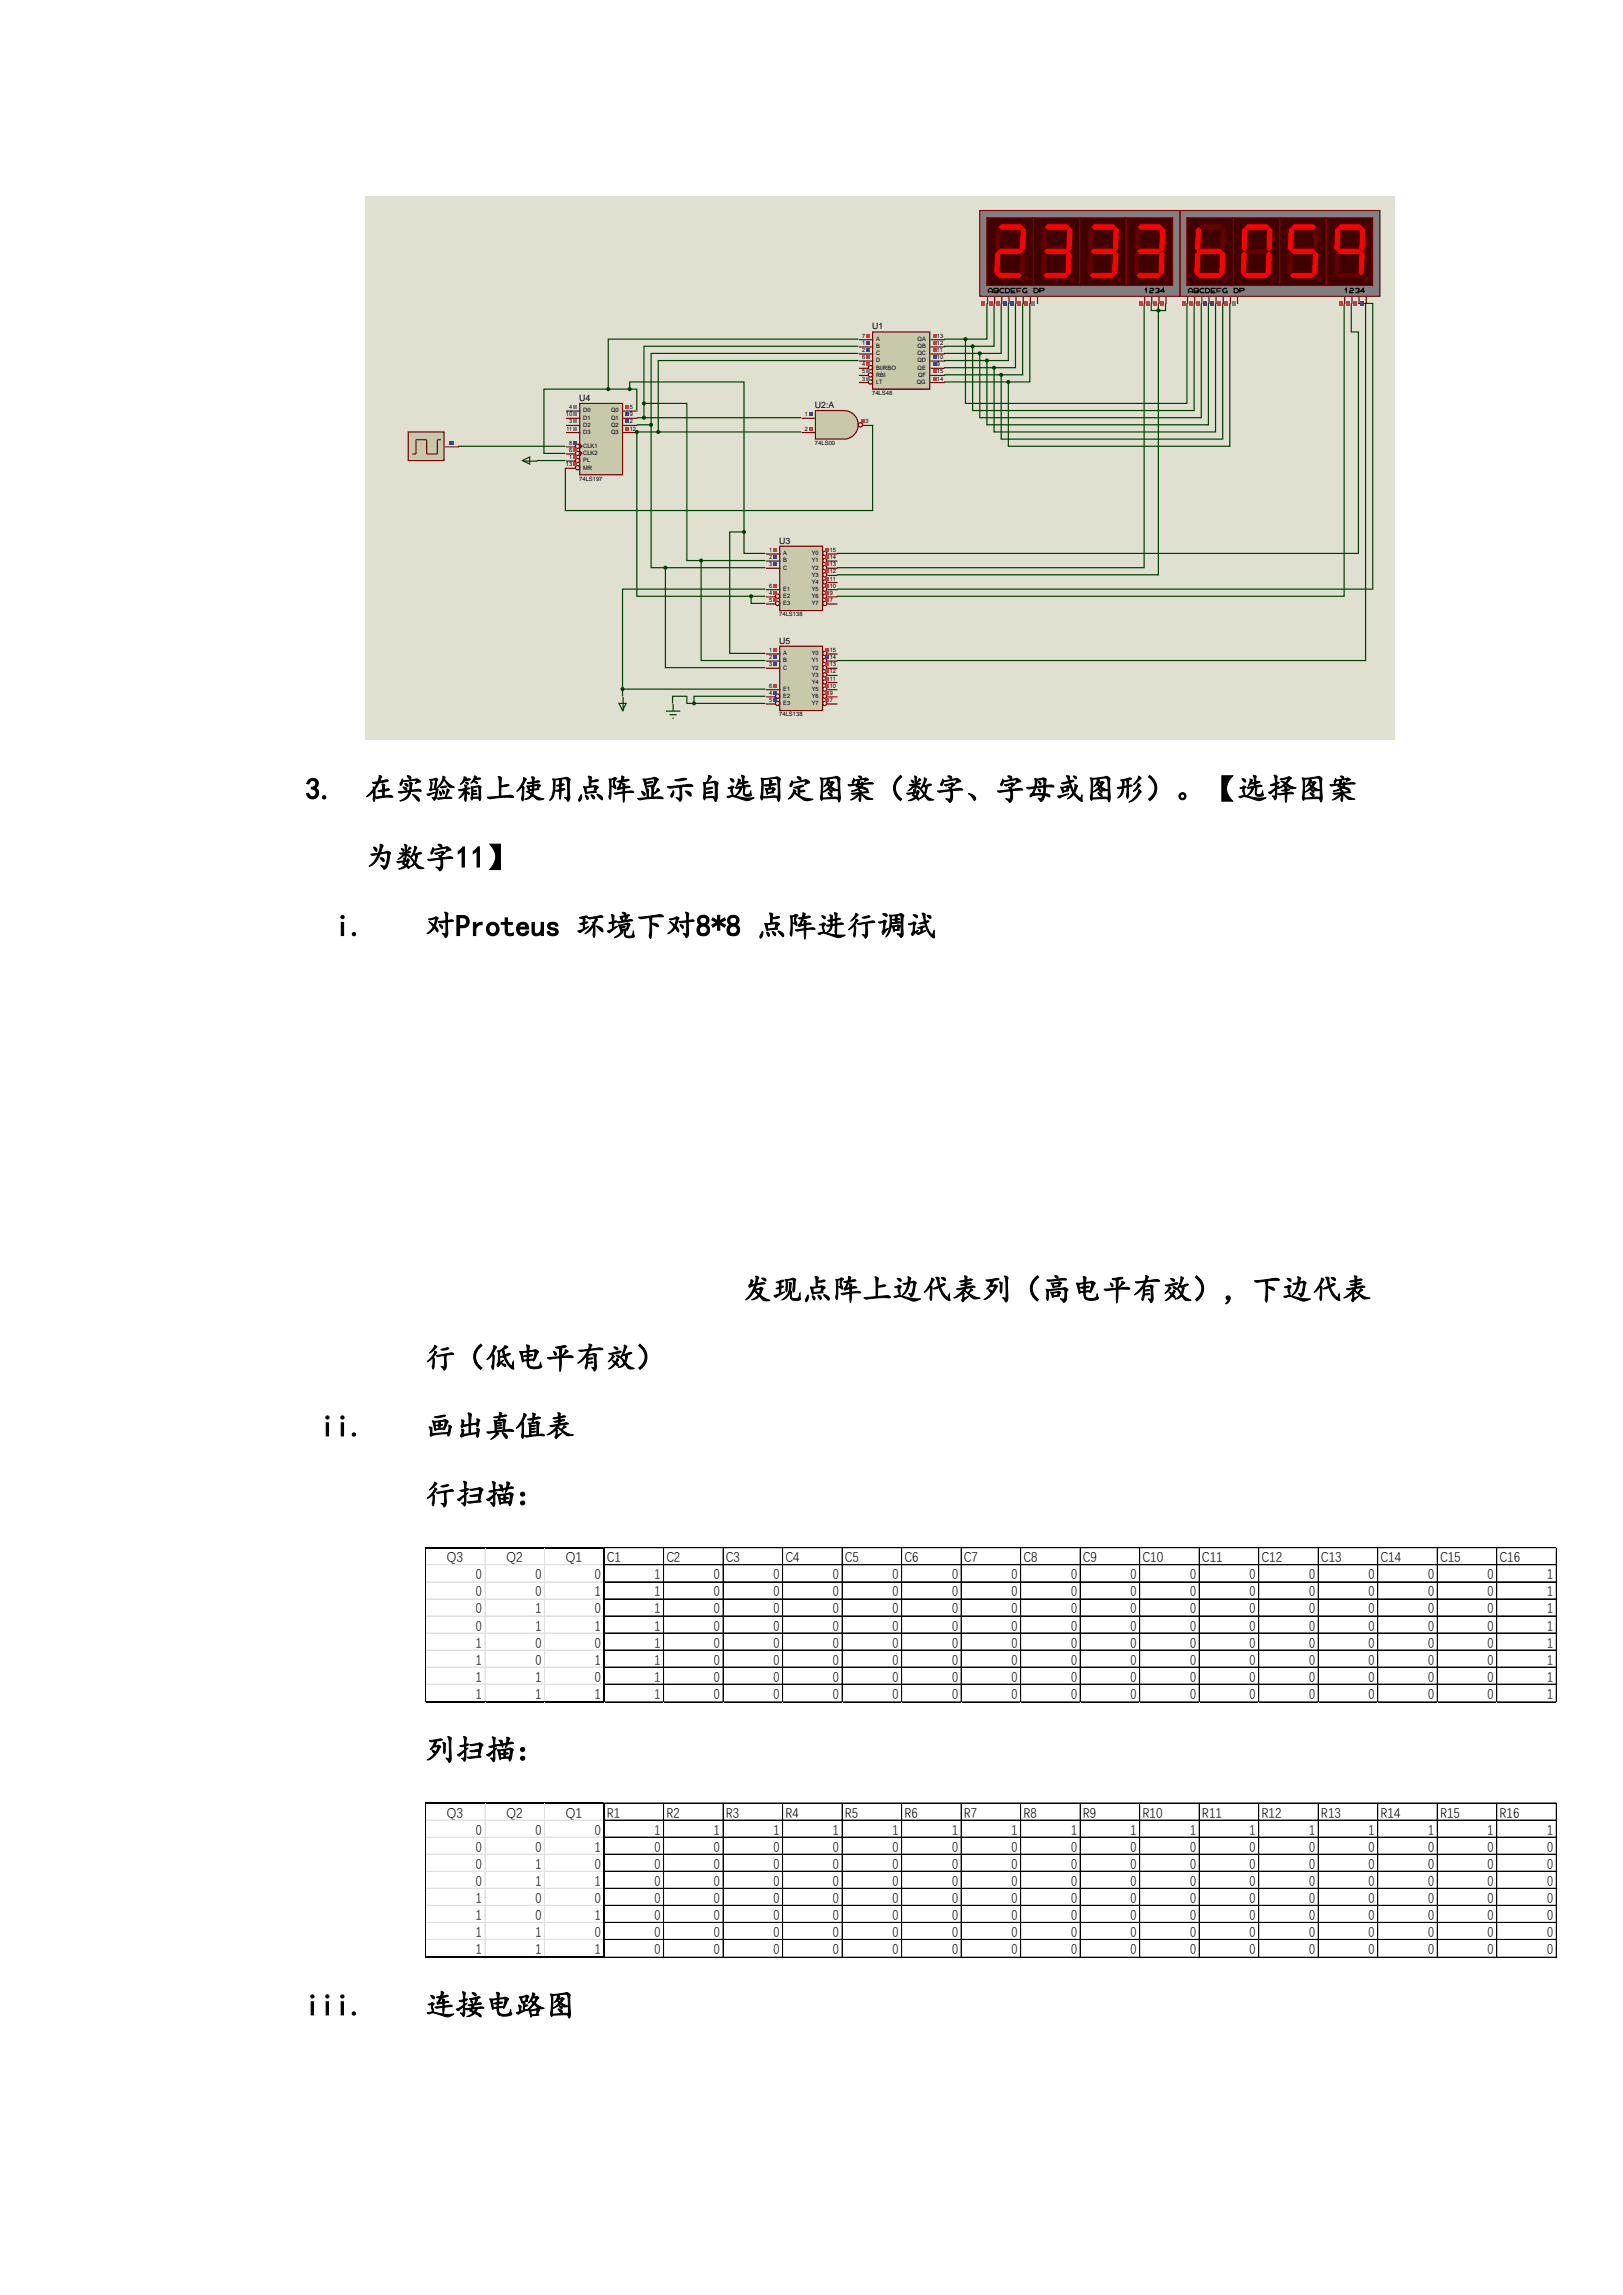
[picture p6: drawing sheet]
<svg xmlns="http://www.w3.org/2000/svg" width="210mm" height="297mm" viewBox="0 0 210 297" stroke-linecap="round" stroke-linejoin="round" font-family="sans-serif">
<defs><g id="words">
<g font-size="3.9">
<text x="39.5" y="103.4">3.</text>
<text x="47.3" y="103.4">在实验箱上使用点阵显示自选固定图案（数字、字母或图形）。【选择图案</text>
<text x="47.3" y="112.3">为数字11】</text>
<text x="43.4" y="121.1">i.</text>
<text x="55" y="121.1">对Proteus 环境下对8*8 点阵进行调试</text>
<text x="96" y="168.2">发现点阵上边代表列（高电平有效），下边代表</text>
<text x="55" y="177">行（低电平有效）</text>
<text x="41.4" y="185.9">ii.</text>
<text x="55" y="185.9">画出真值表</text>
<text x="55" y="194.8">行扫描：</text>
<text x="55" y="227.8">列扫描：</text>
<text x="39.5" y="260.8">iii.</text>
<text x="55" y="260.8">连接电路图</text>
</g>
<g font-size="1.7">
<text x="57.8" y="202.1">Q3</text>
<text x="65.5" y="202.1">Q2</text>
<text x="73.2" y="202.1">Q1</text>
<text x="78.5" y="202.1">C1</text>
<text x="86.2" y="202.1">C2</text>
<text x="93.9" y="202.1">C3</text>
<text x="101.6" y="202.1">C4</text>
<text x="109.3" y="202.1">C5</text>
<text x="117" y="202.1">C6</text>
<text x="124.7" y="202.1">C7</text>
<text x="132.4" y="202.1">C8</text>
<text x="140.1" y="202.1">C9</text>
<text x="147.8" y="202.1">C10</text>
<text x="155.5" y="202.1">C11</text>
<text x="163.2" y="202.1">C12</text>
<text x="170.9" y="202.1">C13</text>
<text x="178.6" y="202.1">C14</text>
<text x="186.3" y="202.1">C15</text>
<text x="194" y="202.1">C16</text>
<text x="61.6" y="204.3">0</text>
<text x="61.6" y="206.5">0</text>
<text x="61.6" y="208.7">0</text>
<text x="69.3" y="204.3">0</text>
<text x="69.3" y="206.5">0</text>
<text x="69.3" y="208.7">1</text>
<text x="77" y="204.3">0</text>
<text x="77" y="206.5">1</text>
<text x="77" y="208.7">0</text>
<text x="84.7" y="204.3">1</text>
<text x="84.7" y="206.5">1</text>
<text x="84.7" y="208.7">1</text>
<text x="92.4" y="204.3">0</text>
<text x="92.4" y="206.5">0</text>
<text x="92.4" y="208.7">0</text>
<text x="100.1" y="204.3">0</text>
<text x="100.1" y="206.5">0</text>
<text x="100.1" y="208.7">0</text>
<text x="107.8" y="204.3">0</text>
<text x="107.8" y="206.5">0</text>
<text x="107.8" y="208.7">0</text>
<text x="115.5" y="204.3">0</text>
<text x="115.5" y="206.5">0</text>
<text x="115.5" y="208.7">0</text>
<text x="123.2" y="204.3">0</text>
<text x="123.2" y="206.5">0</text>
<text x="123.2" y="208.7">0</text>
<text x="130.9" y="204.3">0</text>
<text x="130.9" y="206.5">0</text>
<text x="130.9" y="208.7">0</text>
<text x="138.6" y="204.3">0</text>
<text x="138.6" y="206.5">0</text>
<text x="138.6" y="208.7">0</text>
<text x="146.3" y="204.3">0</text>
<text x="146.3" y="206.5">0</text>
<text x="146.3" y="208.7">0</text>
<text x="154" y="204.3">0</text>
<text x="154" y="206.5">0</text>
<text x="154" y="208.7">0</text>
<text x="161.7" y="204.3">0</text>
<text x="161.7" y="206.5">0</text>
<text x="161.7" y="208.7">0</text>
<text x="169.4" y="204.3">0</text>
<text x="169.4" y="206.5">0</text>
<text x="169.4" y="208.7">0</text>
<text x="177.1" y="204.3">0</text>
<text x="177.1" y="206.5">0</text>
<text x="177.1" y="208.7">0</text>
<text x="184.8" y="204.3">0</text>
<text x="184.8" y="206.5">0</text>
<text x="184.8" y="208.7">0</text>
<text x="192.5" y="204.3">0</text>
<text x="192.5" y="206.5">0</text>
<text x="192.5" y="208.7">0</text>
<text x="200.2" y="204.3">1</text>
<text x="200.2" y="206.5">1</text>
<text x="200.2" y="208.7">1</text>
<text x="61.6" y="210.9">0</text>
<text x="61.6" y="213.1">1</text>
<text x="61.6" y="215.3">1</text>
<text x="69.3" y="210.9">1</text>
<text x="69.3" y="213.1">0</text>
<text x="69.3" y="215.3">0</text>
<text x="77" y="210.9">1</text>
<text x="77" y="213.1">0</text>
<text x="77" y="215.3">1</text>
<text x="84.7" y="210.9">1</text>
<text x="84.7" y="213.1">1</text>
<text x="84.7" y="215.3">1</text>
<text x="92.4" y="210.9">0</text>
<text x="92.4" y="213.1">0</text>
<text x="92.4" y="215.3">0</text>
<text x="100.1" y="210.9">0</text>
<text x="100.1" y="213.1">0</text>
<text x="100.1" y="215.3">0</text>
<text x="107.8" y="210.9">0</text>
<text x="107.8" y="213.1">0</text>
<text x="107.8" y="215.3">0</text>
<text x="115.5" y="210.9">0</text>
<text x="115.5" y="213.1">0</text>
<text x="115.5" y="215.3">0</text>
<text x="123.2" y="210.9">0</text>
<text x="123.2" y="213.1">0</text>
<text x="123.2" y="215.3">0</text>
<text x="130.9" y="210.9">0</text>
<text x="130.9" y="213.1">0</text>
<text x="130.9" y="215.3">0</text>
<text x="138.6" y="210.9">0</text>
<text x="138.6" y="213.1">0</text>
<text x="138.6" y="215.3">0</text>
<text x="146.3" y="210.9">0</text>
<text x="146.3" y="213.1">0</text>
<text x="146.3" y="215.3">0</text>
<text x="154" y="210.9">0</text>
<text x="154" y="213.1">0</text>
<text x="154" y="215.3">0</text>
<text x="161.7" y="210.9">0</text>
<text x="161.7" y="213.1">0</text>
<text x="161.7" y="215.3">0</text>
<text x="169.4" y="210.9">0</text>
<text x="169.4" y="213.1">0</text>
<text x="169.4" y="215.3">0</text>
<text x="177.1" y="210.9">0</text>
<text x="177.1" y="213.1">0</text>
<text x="177.1" y="215.3">0</text>
<text x="184.8" y="210.9">0</text>
<text x="184.8" y="213.1">0</text>
<text x="184.8" y="215.3">0</text>
<text x="192.5" y="210.9">0</text>
<text x="192.5" y="213.1">0</text>
<text x="192.5" y="215.3">0</text>
<text x="200.2" y="210.9">1</text>
<text x="200.2" y="213.1">1</text>
<text x="200.2" y="215.3">1</text>
<text x="61.6" y="217.5">1</text>
<text x="61.6" y="219.7">1</text>
<text x="69.3" y="217.5">1</text>
<text x="69.3" y="219.7">1</text>
<text x="77" y="217.5">0</text>
<text x="77" y="219.7">1</text>
<text x="84.7" y="217.5">1</text>
<text x="84.7" y="219.7">1</text>
<text x="92.4" y="217.5">0</text>
<text x="92.4" y="219.7">0</text>
<text x="100.1" y="217.5">0</text>
<text x="100.1" y="219.7">0</text>
<text x="107.8" y="217.5">0</text>
<text x="107.8" y="219.7">0</text>
<text x="115.5" y="217.5">0</text>
<text x="115.5" y="219.7">0</text>
<text x="123.2" y="217.5">0</text>
<text x="123.2" y="219.7">0</text>
<text x="130.9" y="217.5">0</text>
<text x="130.9" y="219.7">0</text>
<text x="138.6" y="217.5">0</text>
<text x="138.6" y="219.7">0</text>
<text x="146.3" y="217.5">0</text>
<text x="146.3" y="219.7">0</text>
<text x="154" y="217.5">0</text>
<text x="154" y="219.7">0</text>
<text x="161.7" y="217.5">0</text>
<text x="161.7" y="219.7">0</text>
<text x="169.4" y="217.5">0</text>
<text x="169.4" y="219.7">0</text>
<text x="177.1" y="217.5">0</text>
<text x="177.1" y="219.7">0</text>
<text x="184.8" y="217.5">0</text>
<text x="184.8" y="219.7">0</text>
<text x="192.5" y="217.5">0</text>
<text x="192.5" y="219.7">0</text>
<text x="200.2" y="217.5">1</text>
<text x="200.2" y="219.7">1</text>
<text x="57.8" y="235.1">Q3</text>
<text x="61.6" y="237.3">0</text>
<text x="61.6" y="239.5">0</text>
<text x="65.5" y="235.1">Q2</text>
<text x="69.3" y="237.3">0</text>
<text x="69.3" y="239.5">0</text>
<text x="73.2" y="235.1">Q1</text>
<text x="77" y="237.3">0</text>
<text x="77" y="239.5">1</text>
<text x="78.5" y="235.1">R1</text>
<text x="84.7" y="237.3">1</text>
<text x="84.7" y="239.5">0</text>
<text x="86.2" y="235.1">R2</text>
<text x="92.4" y="237.3">1</text>
<text x="92.4" y="239.5">0</text>
<text x="93.9" y="235.1">R3</text>
<text x="100.1" y="237.3">1</text>
<text x="100.1" y="239.5">0</text>
<text x="101.6" y="235.1">R4</text>
<text x="107.8" y="237.3">1</text>
<text x="107.8" y="239.5">0</text>
<text x="109.3" y="235.1">R5</text>
<text x="115.5" y="237.3">1</text>
<text x="115.5" y="239.5">0</text>
<text x="117" y="235.1">R6</text>
<text x="123.2" y="237.3">1</text>
<text x="123.2" y="239.5">0</text>
<text x="124.7" y="235.1">R7</text>
<text x="130.9" y="237.3">1</text>
<text x="130.9" y="239.5">0</text>
<text x="132.4" y="235.1">R8</text>
<text x="138.6" y="237.3">1</text>
<text x="138.6" y="239.5">0</text>
<text x="140.1" y="235.1">R9</text>
<text x="146.3" y="237.3">1</text>
<text x="146.3" y="239.5">0</text>
<text x="147.8" y="235.1">R10</text>
<text x="154" y="237.3">1</text>
<text x="154" y="239.5">0</text>
<text x="155.5" y="235.1">R11</text>
<text x="161.7" y="237.3">1</text>
<text x="161.7" y="239.5">0</text>
<text x="163.2" y="235.1">R12</text>
<text x="169.4" y="237.3">1</text>
<text x="169.4" y="239.5">0</text>
<text x="170.9" y="235.1">R13</text>
<text x="177.1" y="237.3">1</text>
<text x="177.1" y="239.5">0</text>
<text x="178.6" y="235.1">R14</text>
<text x="184.8" y="237.3">1</text>
<text x="184.8" y="239.5">0</text>
<text x="186.3" y="235.1">R15</text>
<text x="192.5" y="237.3">1</text>
<text x="192.5" y="239.5">0</text>
<text x="194" y="235.1">R16</text>
<text x="200.2" y="237.3">1</text>
<text x="200.2" y="239.5">0</text>
<text x="61.6" y="241.7">0</text>
<text x="61.6" y="243.9">0</text>
<text x="69.3" y="241.7">1</text>
<text x="69.3" y="243.9">1</text>
<text x="77" y="241.7">0</text>
<text x="77" y="243.9">1</text>
<text x="84.7" y="241.7">0</text>
<text x="84.7" y="243.9">0</text>
<text x="92.4" y="241.7">0</text>
<text x="92.4" y="243.9">0</text>
<text x="100.1" y="241.7">0</text>
<text x="100.1" y="243.9">0</text>
<text x="107.8" y="241.7">0</text>
<text x="107.8" y="243.9">0</text>
<text x="115.5" y="241.7">0</text>
<text x="115.5" y="243.9">0</text>
<text x="123.2" y="241.7">0</text>
<text x="123.2" y="243.9">0</text>
<text x="130.9" y="241.7">0</text>
<text x="130.9" y="243.9">0</text>
<text x="138.6" y="241.7">0</text>
<text x="138.6" y="243.9">0</text>
<text x="146.3" y="241.7">0</text>
<text x="146.3" y="243.9">0</text>
<text x="154" y="241.7">0</text>
<text x="154" y="243.9">0</text>
<text x="161.7" y="241.7">0</text>
<text x="161.7" y="243.9">0</text>
<text x="169.4" y="241.7">0</text>
<text x="169.4" y="243.9">0</text>
<text x="177.1" y="241.7">0</text>
<text x="177.1" y="243.9">0</text>
<text x="184.8" y="241.7">0</text>
<text x="184.8" y="243.9">0</text>
<text x="192.5" y="241.7">0</text>
<text x="192.5" y="243.9">0</text>
<text x="200.2" y="241.7">0</text>
<text x="200.2" y="243.9">0</text>
<text x="61.6" y="246.1">1</text>
<text x="61.6" y="248.3">1</text>
<text x="61.6" y="250.5">1</text>
<text x="69.3" y="246.1">0</text>
<text x="69.3" y="248.3">0</text>
<text x="69.3" y="250.5">1</text>
<text x="77" y="246.1">0</text>
<text x="77" y="248.3">1</text>
<text x="77" y="250.5">0</text>
<text x="84.7" y="246.1">0</text>
<text x="84.7" y="248.3">0</text>
<text x="84.7" y="250.5">0</text>
<text x="92.4" y="246.1">0</text>
<text x="92.4" y="248.3">0</text>
<text x="92.4" y="250.5">0</text>
<text x="100.1" y="246.1">0</text>
<text x="100.1" y="248.3">0</text>
<text x="100.1" y="250.5">0</text>
<text x="107.8" y="246.1">0</text>
<text x="107.8" y="248.3">0</text>
<text x="107.8" y="250.5">0</text>
<text x="115.5" y="246.1">0</text>
<text x="115.5" y="248.3">0</text>
<text x="115.5" y="250.5">0</text>
<text x="123.2" y="246.1">0</text>
<text x="123.2" y="248.3">0</text>
<text x="123.2" y="250.5">0</text>
<text x="130.9" y="246.1">0</text>
<text x="130.9" y="248.3">0</text>
<text x="130.9" y="250.5">0</text>
<text x="138.6" y="246.1">0</text>
<text x="138.6" y="248.3">0</text>
<text x="138.6" y="250.5">0</text>
<text x="146.3" y="246.1">0</text>
<text x="146.3" y="248.3">0</text>
<text x="146.3" y="250.5">0</text>
<text x="154" y="246.1">0</text>
<text x="154" y="248.3">0</text>
<text x="154" y="250.5">0</text>
<text x="161.7" y="246.1">0</text>
<text x="161.7" y="248.3">0</text>
<text x="161.7" y="250.5">0</text>
<text x="169.4" y="246.1">0</text>
<text x="169.4" y="248.3">0</text>
<text x="169.4" y="250.5">0</text>
<text x="177.1" y="246.1">0</text>
<text x="177.1" y="248.3">0</text>
<text x="177.1" y="250.5">0</text>
<text x="184.8" y="246.1">0</text>
<text x="184.8" y="248.3">0</text>
<text x="184.8" y="250.5">0</text>
<text x="192.5" y="246.1">0</text>
<text x="192.5" y="248.3">0</text>
<text x="192.5" y="250.5">0</text>
<text x="200.2" y="246.1">0</text>
<text x="200.2" y="248.3">0</text>
<text x="200.2" y="250.5">0</text>
<text x="61.6" y="252.7">1</text>
<text x="69.3" y="252.7">1</text>
<text x="77" y="252.7">1</text>
<text x="84.7" y="252.7">0</text>
<text x="92.4" y="252.7">0</text>
<text x="100.1" y="252.7">0</text>
<text x="107.8" y="252.7">0</text>
<text x="115.5" y="252.7">0</text>
<text x="123.2" y="252.7">0</text>
<text x="130.9" y="252.7">0</text>
<text x="138.6" y="252.7">0</text>
<text x="146.3" y="252.7">0</text>
<text x="154" y="252.7">0</text>
<text x="161.7" y="252.7">0</text>
<text x="169.4" y="252.7">0</text>
<text x="177.1" y="252.7">0</text>
<text x="184.8" y="252.7">0</text>
<text x="192.5" y="252.7">0</text>
<text x="200.2" y="252.7">0</text>
</g>
<g font-size="1.1">
<text x="112.8" y="42.6">U1</text>
<text x="74.9" y="51.9">U4</text>
<text x="105.5" y="52.8">U2:A</text>
<text x="100.8" y="70.4">U3</text>
<text x="100.8" y="83.3">U5</text>
</g>
<g font-size=".8">
<text x="111.6" y="43.7">7</text>
<text x="111.6" y="44.6">1</text>
<text x="111.6" y="45.6">2</text>
<text x="111.6" y="46.5">6</text>
<text x="111.6" y="47.4">4</text>
<text x="113.4" y="44.1">A</text>
<text x="113.4" y="45.1">B</text>
<text x="113.4" y="46">C</text>
<text x="113.4" y="46.9">D</text>
<text x="113.4" y="47.8">BI/RBO</text>
<text x="118.7" y="46">QC</text>
<text x="118.7" y="46.9">QD</text>
<text x="118.7" y="44.1">QA</text>
<text x="118.7" y="45.1">QB</text>
<text x="118.7" y="47.8">QE</text>
<text x="121.2" y="43.7">13</text>
<text x="121.2" y="44.6">12</text>
<text x="121.2" y="45.6">11</text>
<text x="121.2" y="46.5">10</text>
<text x="121.2" y="47.4">9</text>
<text x="73.2" y="53.9">10</text>
<text x="73.7" y="52.9">4</text>
<text x="75.5" y="53.4">D0</text>
<text x="79.1" y="53.4">Q0</text>
<text x="81.5" y="52.9">5</text>
<text x="81.5" y="53.9">9</text>
<text x="104.2" y="53.9">1</text>
<text x="111.6" y="48.3">5</text>
<text x="111.6" y="49.2">3</text>
<text x="112.8" y="51.1">74LS48</text>
<text x="113.4" y="48.8">RBI</text>
<text x="113.4" y="49.7">LT</text>
<text x="118.6" y="49.7">QG</text>
<text x="118.8" y="48.8">QF</text>
<text x="121.2" y="48.3">15</text>
<text x="121.2" y="49.2">14</text>
<text x="73.3" y="55.7">11</text>
<text x="73.7" y="54.8">3</text>
<text x="73.7" y="57.6">8</text>
<text x="73.7" y="58.5">6</text>
<text x="73.7" y="59.4">1</text>
<text x="75.5" y="54.3">D1</text>
<text x="75.5" y="55.2">D2</text>
<text x="75.5" y="56.1">D3</text>
<text x="75.5" y="58">CLK1</text>
<text x="75.5" y="58.9">CLK2</text>
<text x="75.5" y="59.8">PL</text>
<text x="79.1" y="54.3">Q1</text>
<text x="79.1" y="55.2">Q2</text>
<text x="79.1" y="56.1">Q3</text>
<text x="81.5" y="54.8">2</text>
<text x="81.5" y="55.7">12</text>
<text x="104.2" y="55.7">2</text>
<text x="105.5" y="57.6">74LS00</text>
<text x="112" y="54.8">3</text>
<text x="73.2" y="60.3">13</text>
<text x="74.9" y="62.2">74LS197</text>
<text x="75.5" y="60.8">MR</text>
<text x="99.5" y="71.4">1</text>
<text x="101.4" y="71.9">A</text>
<text x="105.1" y="71.9">Y0</text>
<text x="107.4" y="71.4">15</text>
<text x="99.5" y="72.4">2</text>
<text x="99.5" y="73.3">3</text>
<text x="99.5" y="76.1">6</text>
<text x="99.5" y="77">4</text>
<text x="99.5" y="77.9">5</text>
<text x="101.4" y="72.8">B</text>
<text x="101.4" y="73.7">C</text>
<text x="101.4" y="76.5">E1</text>
<text x="101.4" y="77.4">E2</text>
<text x="105.1" y="72.8">Y1</text>
<text x="105.1" y="73.7">Y2</text>
<text x="105.1" y="74.6">Y3</text>
<text x="105.1" y="75.6">Y4</text>
<text x="105.1" y="76.5">Y5</text>
<text x="105.1" y="77.4">Y6</text>
<text x="107.4" y="72.4">14</text>
<text x="107.4" y="73.3">13</text>
<text x="107.4" y="74.2">12</text>
<text x="107.4" y="75.1">11</text>
<text x="107.4" y="76.1">10</text>
<text x="107.4" y="77">9</text>
<text x="107.4" y="77.9">7</text>
<text x="100.8" y="79.8">74LS138</text>
<text x="101.4" y="78.3">E3</text>
<text x="105.1" y="78.3">Y7</text>
<text x="99.5" y="84.4">1</text>
<text x="99.5" y="85.3">2</text>
<text x="99.5" y="86.2">3</text>
<text x="99.5" y="89">6</text>
<text x="99.5" y="89.9">4</text>
<text x="101.4" y="84.8">A</text>
<text x="101.4" y="85.7">B</text>
<text x="101.4" y="86.7">C</text>
<text x="101.4" y="89.4">E1</text>
<text x="105.1" y="84.8">Y0</text>
<text x="105.1" y="85.7">Y1</text>
<text x="105.1" y="86.7">Y2</text>
<text x="105.1" y="87.6">Y3</text>
<text x="105.1" y="88.5">Y4</text>
<text x="105.1" y="89.4">Y5</text>
<text x="107.4" y="84.4">15</text>
<text x="107.4" y="85.3">14</text>
<text x="107.4" y="86.2">13</text>
<text x="107.4" y="87.1">12</text>
<text x="107.4" y="88.1">11</text>
<text x="107.4" y="89">10</text>
<text x="107.4" y="89.9">9</text>
<text x="99.5" y="90.8">5</text>
<text x="100.8" y="92.7">74LS138</text>
<text x="101.4" y="90.4">E2</text>
<text x="101.4" y="91.3">E3</text>
<text x="105.1" y="90.4">Y6</text>
<text x="105.1" y="91.3">Y7</text>
<text x="107.4" y="90.8">7</text>
</g>
</g></defs>
<path d="M47.3 25.4h133.1v70.3h-133.1z" fill="#e0e0d0"/>
<g fill="none" stroke="#004000" stroke-width=".15">
<path d="M127.7 39.3v4.6h-2.8M128.6 39.3v5.5h-2.7M129.6 39.3v6.4h-2.8M130.5 39.3v7.4h-2.8M131.4 39.3v8.3h-2.8M132.3 39.3v9.2h-2.7M133.2 39.3v10.1h-2.7M148 39.3v34.2h-39.7M149 39.3v.9h.9M149.9 39.3v.9M150.8 39.3v.9h-.9M153.6 39.3v12.9h-28.7v-8.3"/>
<path d="M154.5 39.3v13.8h-28.6v-8.3M155.4 39.3v14.8h-28.6v-8.4M156.4 39.3v15.7h-28.7v-8.3M157.3 39.3v16.6h-28.7v-8.3M158.2 39.3v17.5h-28.6v-8.3M159.1 39.3v18.5h-28.6v-8.4M173.9 39.3v37.9h-65.6M174.9 39.3v3.7h.9v28.6h-67.5M175.8 39.3h1.8v36.9h-69.3M176.7 39.3v46.2h-68.4M59.3 57.8h13.9M69.5 59.6h3.7"/>
<path d="M78.7 50.4h-8.3v8.3h2.8M78.7 50.4h2.8M81.5 50.4h.9v2.7M81.5 50.4v-1h14.8v19.4M82.4 55.9h.1M82.4 55.9v21.3h14.8M82.4 54.1h21.3M82.4 55.9h21.3M82.4 55h1.9M83.3 52.2h5.6v20.3h1.8M83.3 52.2v1.9M84.3 55v18.5h1.8"/>
<path d="M111.1 43.9h-32.4v6.5M111.1 46.7h-25.9v9.2M111.1 45.7h-26.8v9.3M111.1 44.8h-27.8v7.4M112.9 55v11.1h-39.7v-5.6M122.2 43.9h2.7M122.2 44.8h3.7M122.2 45.7h4.6M122.2 46.7h5.5M122.2 47.6h6.4M122.2 48.5h7.4M122.2 49.4h8.3"/>
<path d="M149.9 40.2v34.2h-41.6M86.1 73.5v12.9h12.9M86.1 73.5h12.9M90.7 72.5v13h8.3M90.7 72.5h8.3M96.3 68.8v2.8h2.7M96.3 68.8h-1.9v15.8h4.6M97.2 77.2v.9h1.8M97.2 77.2h1.8M99 76.2h-18.4v13M80.6 89.2h18.4M80.6 89.2v.9"/>
<path d="M87 91v-.9h1.9v.9h.9M89.8 91h9.2M99 90.1h-9.2v.9"/>
</g>
<path d="M105.5 53.1h3.7a1.85 1.85 0 0 1 1.9 1.9 1.85 1.85 0 0 1-1.9 1.8h-3.7z" fill-rule="evenodd" fill="#c8c8aa"/>
<g fill="none" stroke="#800000" stroke-width=".15">
<path d="M103.7 54.1h1.9M103.7 56h1.9M105.5 53.1h3.7a1.85 1.85 0 0 1 1.9 1.9 1.85 1.85 0 0 1-1.9 1.8h-3.7zM111.7 55.1h1.3"/>
<circle cx="111.3" cy="55" r=".28"/>
</g>
<path d="M104.7 53.4h.4v.4h-.4z" fill="#4040ff"/>
<g fill="#ff4040">
<path d="M104.7 55.3h.4v.4h-.4z"/>
<path d="M111.5 54.3h.4v.4h-.4z"/>
</g>
<path d="M75 52.2h5.6v9.2h-5.6z" fill="#c8c8aa"/>
<g fill="none" stroke="#800000" stroke-width=".15">
<path d="M73.2 53.2h1.9M73.2 54.1h1.9M73.2 55.1h1.9M73.2 56h1.9M73.2 57.8h1.3M73.2 58.8h1.3M73.2 59.7h1.3M75 52.2h5.6v9.2h-5.6zM75 57.5l.3 .3-.3 .2zM75 58.4l.3 .3-.3 .3zM80.6 53.2h1.9M80.6 54.1h1.9"/>
<path d="M80.6 55.1h1.9M80.6 56h1.9M73.2 60.6h1.3"/>
<circle cx="74.7" cy="59.6" r=".28"/>
<circle cx="74.7" cy="57.8" r=".28"/>
<circle cx="74.7" cy="58.7" r=".28"/>
<circle cx="74.7" cy="60.5" r=".28"/>
</g>
<path d="M74.2 52.5h.4v.4h-.4z" fill="#808080"/>
<path d="M81 52.5h.4v.4h-.4z" fill="#ff4040"/>
<path d="M74.2 53.4h.4v.4h-.4z" fill="#808080"/>
<path d="M81 53.4h.4v.4h-.4z" fill="#4040ff"/>
<path d="M74.2 54.3h.4v.4h-.4z" fill="#808080"/>
<path d="M81 54.3h.4v.4h-.4z" fill="#4040ff"/>
<path d="M74.2 55.3h.4v.4h-.4z" fill="#808080"/>
<path d="M81 55.3h.4v.4h-.4z" fill="#ff4040"/>
<path d="M74.2 57.1h.4v.4h-.4z" fill="#4040ff"/>
<g fill="#ff4040">
<path d="M74.2 58h.4v.4h-.4z"/>
<path d="M74.2 59h.4v.4h-.4z"/>
<path d="M74.2 59.9h.4v.4h-.4z"/>
</g>
<path d="M67.6 59.6l.9-.5v1zM67.7 59.7h1.8" fill="none" stroke="#004000" stroke-width=".15"/>
<path d="M152.7 27.2h25.8v11.1h-25.8z" fill="#808080"/>
<path d="M152.7 27.2h25.8v11.1h-25.8z" fill="none" stroke="#800000" stroke-width=".15"/>
<path d="M153.6 28.2h6v8.8h-6z" fill="#400000"/>
<path d="M153.6 28.2h6v8.8h-6z" fill="none" stroke="#800000" stroke-width=".15"/>
<path d="M155.2 29.4l.2-.3h2.5l.3 .3-.3 .3h-2.5z" fill-rule="evenodd" fill="#600000"/>
<path d="M155.2 29.4l.2-.3h2.5l.3 .3-.3 .3h-2.5z" fill="none" stroke="#600000" stroke-width=".13"/>
<path d="M158 29.7l.3-.2 .3 .2-.1 2.4-.3 .3-.3-.3z" fill-rule="evenodd" fill="#600000"/>
<path d="M158 29.7l.3-.2 .3 .2-.1 2.4-.3 .3-.3-.3z" fill="none" stroke="#600000" stroke-width=".13"/>
<path d="M155.1 32.5l.2-.3h2.5l.3 .3-.3 .3h-2.5z" fill-rule="evenodd" fill="#600000"/>
<path d="M155.1 32.5l.2-.3h2.5l.3 .3-.3 .3h-2.5z" fill="none" stroke="#600000" stroke-width=".13"/>
<path d="M154.8 29.7l.3-.2 .2 .2v2.4l-.3 .3-.3-.3z" fill-rule="evenodd" fill="#600000"/>
<path d="M154.8 29.7l.3-.2 .2 .2v2.4l-.3 .3-.3-.3z" fill="none" stroke="#600000" stroke-width=".13"/>
<path d="M157.9 32.9l.3-.3 .3 .3-.1 2.4-.3 .3-.3-.3z" fill-rule="evenodd" fill="#600000"/>
<path d="M157.9 32.9l.3-.3 .3 .3-.1 2.4-.3 .3-.3-.3z" fill="none" stroke="#600000" stroke-width=".13"/>
<path d="M155 35.7l.3-.3h2.4l.3 .3-.3 .2h-2.4z" fill-rule="evenodd" fill="#600000"/>
<path d="M155 35.7l.3-.3h2.4l.3 .3-.3 .2h-2.4z" fill="none" stroke="#600000" stroke-width=".13"/>
<path d="M154.7 32.9l.3-.3 .3 .3-.1 2.4-.3 .3-.3-.3z" fill-rule="evenodd" fill="#600000"/>
<path d="M154.7 32.9l.3-.3 .3 .3-.1 2.4-.3 .3-.3-.3z" fill="none" stroke="#600000" stroke-width=".13"/>
<path d="M159.6 28.2h6v8.8h-6z" fill="#400000"/>
<path d="M159.6 28.2h6v8.8h-6z" fill="none" stroke="#800000" stroke-width=".15"/>
<path d="M161.2 29.4l.2-.3h2.5l.3 .3-.3 .3h-2.5z" fill-rule="evenodd" fill="#600000"/>
<path d="M161.2 29.4l.2-.3h2.5l.3 .3-.3 .3h-2.5z" fill="none" stroke="#600000" stroke-width=".13"/>
<path d="M164 29.7l.3-.2 .3 .2-.1 2.4-.3 .3-.3-.3z" fill-rule="evenodd" fill="#600000"/>
<path d="M164 29.7l.3-.2 .3 .2-.1 2.4-.3 .3-.3-.3z" fill="none" stroke="#600000" stroke-width=".13"/>
<path d="M161.1 32.5l.3-.3h2.4l.3 .3-.3 .3h-2.4z" fill-rule="evenodd" fill="#600000"/>
<path d="M161.1 32.5l.3-.3h2.4l.3 .3-.3 .3h-2.4z" fill="none" stroke="#600000" stroke-width=".13"/>
<path d="M160.8 29.7l.3-.2 .3 .2-.1 2.4-.3 .3-.3-.3z" fill-rule="evenodd" fill="#600000"/>
<path d="M160.8 29.7l.3-.2 .3 .2-.1 2.4-.3 .3-.3-.3z" fill="none" stroke="#600000" stroke-width=".13"/>
<path d="M163.9 32.9l.3-.3 .3 .3-.1 2.4-.3 .3-.3-.3z" fill-rule="evenodd" fill="#600000"/>
<path d="M163.9 32.9l.3-.3 .3 .3-.1 2.4-.3 .3-.3-.3z" fill="none" stroke="#600000" stroke-width=".13"/>
<path d="M161 35.7l.3-.3h2.5l.2 .3-.2 .2h-2.5z" fill-rule="evenodd" fill="#600000"/>
<path d="M161 35.7l.3-.3h2.5l.2 .3-.2 .2h-2.5z" fill="none" stroke="#600000" stroke-width=".13"/>
<path d="M160.7 32.9l.3-.3 .3 .3-.1 2.4-.3 .3-.3-.3z" fill-rule="evenodd" fill="#600000"/>
<path d="M160.7 32.9l.3-.3 .3 .3-.1 2.4-.3 .3-.3-.3z" fill="none" stroke="#600000" stroke-width=".13"/>
<circle cx="158.7" cy="36" r=".28" fill="#600000"/>
<circle cx="158.7" cy="36" r=".28" fill="none" stroke="#600000" stroke-width=".13"/>
<circle cx="164.7" cy="36" r=".28" fill="#600000"/>
<circle cx="164.7" cy="36" r=".28" fill="none" stroke="#600000" stroke-width=".13"/>
<path d="M165.6 28.2h6v8.8h-6z" fill="#400000"/>
<path d="M165.6 28.2h6v8.8h-6z" fill="none" stroke="#800000" stroke-width=".15"/>
<path d="M167.2 29.4l.3-.3h2.5l.2 .3-.2 .3h-2.5z" fill-rule="evenodd" fill="#600000"/>
<path d="M167.2 29.4l.3-.3h2.5l.2 .3-.2 .3h-2.5z" fill="none" stroke="#600000" stroke-width=".13"/>
<path d="M170 29.7l.3-.2 .3 .2-.1 2.4-.3 .3-.2-.3z" fill-rule="evenodd" fill="#600000"/>
<path d="M170 29.7l.3-.2 .3 .2-.1 2.4-.3 .3-.2-.3z" fill="none" stroke="#600000" stroke-width=".13"/>
<path d="M167.1 32.5l.3-.3h2.5l.2 .3-.2 .3h-2.5z" fill-rule="evenodd" fill="#600000"/>
<path d="M167.1 32.5l.3-.3h2.5l.2 .3-.2 .3h-2.5z" fill="none" stroke="#600000" stroke-width=".13"/>
<path d="M166.8 29.7l.3-.2 .3 .2-.1 2.4-.3 .3-.3-.3z" fill-rule="evenodd" fill="#600000"/>
<path d="M166.8 29.7l.3-.2 .3 .2-.1 2.4-.3 .3-.3-.3z" fill="none" stroke="#600000" stroke-width=".13"/>
<path d="M170 32.9l.2-.3 .3 .3-.1 2.4-.3 .3-.2-.3z" fill-rule="evenodd" fill="#600000"/>
<path d="M170 32.9l.2-.3 .3 .3-.1 2.4-.3 .3-.2-.3z" fill="none" stroke="#600000" stroke-width=".13"/>
<path d="M167 35.7l.3-.3h2.5l.2 .3-.2 .2h-2.5z" fill-rule="evenodd" fill="#600000"/>
<path d="M167 35.7l.3-.3h2.5l.2 .3-.2 .2h-2.5z" fill="none" stroke="#600000" stroke-width=".13"/>
<path d="M166.7 32.9l.3-.3 .3 .3-.1 2.4-.3 .3-.3-.3z" fill-rule="evenodd" fill="#600000"/>
<path d="M166.7 32.9l.3-.3 .3 .3-.1 2.4-.3 .3-.3-.3z" fill="none" stroke="#600000" stroke-width=".13"/>
<circle cx="170.7" cy="36" r=".28" fill="#600000"/>
<circle cx="170.7" cy="36" r=".28" fill="none" stroke="#600000" stroke-width=".13"/>
<path d="M171.6 28.2h6v8.8h-6z" fill="#400000"/>
<path d="M171.6 28.2h6v8.8h-6z" fill="none" stroke="#800000" stroke-width=".15"/>
<path d="M173.2 29.4l.3-.3h2.5l.2 .3-.2 .3h-2.5z" fill-rule="evenodd" fill="#600000"/>
<path d="M173.2 29.4l.3-.3h2.5l.2 .3-.2 .3h-2.5z" fill="none" stroke="#600000" stroke-width=".13"/>
<path d="M176.1 29.7l.2-.2 .3 .2-.1 2.4-.3 .3-.2-.3z" fill-rule="evenodd" fill="#600000"/>
<path d="M176.1 29.7l.2-.2 .3 .2-.1 2.4-.3 .3-.2-.3z" fill="none" stroke="#600000" stroke-width=".13"/>
<path d="M173.1 32.5l.3-.3h2.5l.2 .3-.2 .3h-2.5z" fill-rule="evenodd" fill="#600000"/>
<path d="M173.1 32.5l.3-.3h2.5l.2 .3-.2 .3h-2.5z" fill="none" stroke="#600000" stroke-width=".13"/>
<path d="M172.8 29.7l.3-.2 .3 .2-.1 2.4-.3 .3-.3-.3z" fill-rule="evenodd" fill="#600000"/>
<path d="M172.8 29.7l.3-.2 .3 .2-.1 2.4-.3 .3-.3-.3z" fill="none" stroke="#600000" stroke-width=".13"/>
<path d="M176 32.9l.2-.3 .3 .3-.1 2.4-.3 .3-.2-.3z" fill-rule="evenodd" fill="#600000"/>
<path d="M176 32.9l.2-.3 .3 .3-.1 2.4-.3 .3-.2-.3z" fill="none" stroke="#600000" stroke-width=".13"/>
<path d="M173 35.7l.3-.3h2.5l.3 .3-.3 .2h-2.5z" fill-rule="evenodd" fill="#600000"/>
<path d="M173 35.7l.3-.3h2.5l.3 .3-.3 .2h-2.5z" fill="none" stroke="#600000" stroke-width=".13"/>
<path d="M172.7 32.9l.3-.3 .3 .3-.1 2.4-.3 .3-.3-.3z" fill-rule="evenodd" fill="#600000"/>
<path d="M172.7 32.9l.3-.3 .3 .3-.1 2.4-.3 .3-.3-.3z" fill="none" stroke="#600000" stroke-width=".13"/>
<circle cx="176.7" cy="36" r=".28" fill="#600000"/>
<circle cx="176.7" cy="36" r=".28" fill="none" stroke="#600000" stroke-width=".13"/>
<g fill="none" stroke="#000" stroke-width=".15">
<path d="M153.8 37.9v-.4l.2-.2h.1l.2 .2v.4M153.8 37.8h.6M154.5 37.3h.5l.1 .1-.1 .2 .1 .2-.1 .1h-.5zM154.6 37.7h.5M155.8 37.4l-.1-.1h-.3l-.1 .2v.2l.1 .2h.3l.1-.1M156 37.3h.4l.1 .2v.2l-.1 .2h-.4zM156.8 37.7h.4M157.3 37.3h-.6v.6h.6M157.5 37.7h.4M158 37.3h-.5v.6M158.8 37.4l-.1-.1h-.3l-.2 .2v.2l.2 .2h.4v-.2h-.2M159.7 37.3h.4l.1 .2v.2l-.1 .2h-.4z"/>
<path d="M160.4 37.6h.5l.1-.2-.1-.1h-.5v.6M174 37.5l.2-.2v.6M174.7 37.4l.1-.1h.2l.1 .1-.1 .2h-.2l-.1 .1v.2h.4M175.4 37.4l.1-.1h.3l.1 .1-.1 .2 .1 .2-.1 .1h-.3l-.1-.1M175.7 37.7h.2M176.6 37.7h-.5l.3-.4v.6"/>
</g>
<path d="M157.9 32.9l.3-.3 .3 .3-.1 2.4-.3 .3-.3-.3z" fill-rule="evenodd" fill="#f00"/>
<path d="M157.9 32.9l.3-.3 .3 .3-.1 2.4-.3 .3-.3-.3z" fill="none" stroke="#f00" stroke-width=".13"/>
<path d="M155 35.7l.3-.3h2.4l.3 .3-.3 .2h-2.4z" fill-rule="evenodd" fill="#f00"/>
<path d="M155 35.7l.3-.3h2.4l.3 .3-.3 .2h-2.4z" fill="none" stroke="#f00" stroke-width=".13"/>
<path d="M154.7 32.9l.3-.3 .3 .3-.1 2.4-.3 .3-.3-.3z" fill-rule="evenodd" fill="#f00"/>
<path d="M154.7 32.9l.3-.3 .3 .3-.1 2.4-.3 .3-.3-.3z" fill="none" stroke="#f00" stroke-width=".13"/>
<path d="M154.8 29.7l.3-.2 .2 .2v2.4l-.3 .3-.3-.3z" fill-rule="evenodd" fill="#f00"/>
<path d="M154.8 29.7l.3-.2 .2 .2v2.4l-.3 .3-.3-.3z" fill="none" stroke="#f00" stroke-width=".13"/>
<path d="M155.1 32.5l.2-.3h2.5l.3 .3-.3 .3h-2.5z" fill-rule="evenodd" fill="#f00"/>
<path d="M155.1 32.5l.2-.3h2.5l.3 .3-.3 .3h-2.5z" fill="none" stroke="#f00" stroke-width=".13"/>
<path d="M161.2 29.4l.2-.3h2.5l.3 .3-.3 .3h-2.5z" fill-rule="evenodd" fill="#f00"/>
<path d="M161.2 29.4l.2-.3h2.5l.3 .3-.3 .3h-2.5z" fill="none" stroke="#f00" stroke-width=".13"/>
<path d="M164 29.7l.3-.2 .3 .2-.1 2.4-.3 .3-.3-.3z" fill-rule="evenodd" fill="#f00"/>
<path d="M164 29.7l.3-.2 .3 .2-.1 2.4-.3 .3-.3-.3z" fill="none" stroke="#f00" stroke-width=".13"/>
<path d="M163.9 32.9l.3-.3 .3 .3-.1 2.4-.3 .3-.3-.3z" fill-rule="evenodd" fill="#f00"/>
<path d="M163.9 32.9l.3-.3 .3 .3-.1 2.4-.3 .3-.3-.3z" fill="none" stroke="#f00" stroke-width=".13"/>
<path d="M161 35.7l.3-.3h2.5l.2 .3-.2 .2h-2.5z" fill-rule="evenodd" fill="#f00"/>
<path d="M161 35.7l.3-.3h2.5l.2 .3-.2 .2h-2.5z" fill="none" stroke="#f00" stroke-width=".13"/>
<path d="M160.7 32.9l.3-.3 .3 .3-.1 2.4-.3 .3-.3-.3z" fill-rule="evenodd" fill="#f00"/>
<path d="M160.7 32.9l.3-.3 .3 .3-.1 2.4-.3 .3-.3-.3z" fill="none" stroke="#f00" stroke-width=".13"/>
<path d="M160.8 29.7l.3-.2 .3 .2-.1 2.4-.3 .3-.3-.3z" fill-rule="evenodd" fill="#f00"/>
<path d="M160.8 29.7l.3-.2 .3 .2-.1 2.4-.3 .3-.3-.3z" fill="none" stroke="#f00" stroke-width=".13"/>
<path d="M167.2 29.4l.3-.3h2.5l.2 .3-.2 .3h-2.5z" fill-rule="evenodd" fill="#f00"/>
<path d="M167.2 29.4l.3-.3h2.5l.2 .3-.2 .3h-2.5z" fill="none" stroke="#f00" stroke-width=".13"/>
<path d="M170 32.9l.2-.3 .3 .3-.1 2.4-.3 .3-.2-.3z" fill-rule="evenodd" fill="#f00"/>
<path d="M170 32.9l.2-.3 .3 .3-.1 2.4-.3 .3-.2-.3z" fill="none" stroke="#f00" stroke-width=".13"/>
<path d="M167 35.7l.3-.3h2.5l.2 .3-.2 .2h-2.5z" fill-rule="evenodd" fill="#f00"/>
<path d="M167 35.7l.3-.3h2.5l.2 .3-.2 .2h-2.5z" fill="none" stroke="#f00" stroke-width=".13"/>
<path d="M166.8 29.7l.3-.2 .3 .2-.1 2.4-.3 .3-.3-.3z" fill-rule="evenodd" fill="#f00"/>
<path d="M166.8 29.7l.3-.2 .3 .2-.1 2.4-.3 .3-.3-.3z" fill="none" stroke="#f00" stroke-width=".13"/>
<path d="M167.1 32.5l.3-.3h2.5l.2 .3-.2 .3h-2.5z" fill-rule="evenodd" fill="#f00"/>
<path d="M167.1 32.5l.3-.3h2.5l.2 .3-.2 .3h-2.5z" fill="none" stroke="#f00" stroke-width=".13"/>
<path d="M173.2 29.4l.3-.3h2.5l.2 .3-.2 .3h-2.5z" fill-rule="evenodd" fill="#f00"/>
<path d="M173.2 29.4l.3-.3h2.5l.2 .3-.2 .3h-2.5z" fill="none" stroke="#f00" stroke-width=".13"/>
<path d="M176.1 29.7l.2-.2 .3 .2-.1 2.4-.3 .3-.2-.3z" fill-rule="evenodd" fill="#f00"/>
<path d="M176.1 29.7l.2-.2 .3 .2-.1 2.4-.3 .3-.2-.3z" fill="none" stroke="#f00" stroke-width=".13"/>
<path d="M176 32.9l.2-.3 .3 .3-.1 2.4-.3 .3-.2-.3z" fill-rule="evenodd" fill="#f00"/>
<path d="M176 32.9l.2-.3 .3 .3-.1 2.4-.3 .3-.2-.3z" fill="none" stroke="#f00" stroke-width=".13"/>
<path d="M172.8 29.7l.3-.2 .3 .2-.1 2.4-.3 .3-.3-.3z" fill-rule="evenodd" fill="#f00"/>
<path d="M172.8 29.7l.3-.2 .3 .2-.1 2.4-.3 .3-.3-.3z" fill="none" stroke="#f00" stroke-width=".13"/>
<path d="M173.1 32.5l.3-.3h2.5l.2 .3-.2 .3h-2.5z" fill-rule="evenodd" fill="#f00"/>
<path d="M173.1 32.5l.3-.3h2.5l.2 .3-.2 .3h-2.5z" fill="none" stroke="#f00" stroke-width=".13"/>
<path d="M153.7 38.4v.9M154.6 38.4v.9M155.5 38.4v.9M156.4 38.4v.9M157.4 38.4v.9M158.3 38.4v.9M159.2 38.4v.9M160.1 38.4v.9M174 38.4v.9M174.9 38.4v.9M175.9 38.4v.9M176.8 38.4v.9" fill="none" stroke="#800000" stroke-width=".15"/>
<g fill="#ff4040">
<path d="M173.2 39h.5v.5h-.5z"/>
<path d="M174.2 39h.4v.5h-.4z"/>
<path d="M175.1 39h.5v.5h-.5z"/>
</g>
<path d="M176 39h.5v.5h-.5z" fill="#4040ff"/>
<g fill="#ff4040">
<path d="M152.9 39h.5v.5h-.5z"/>
<path d="M153.8 39h.5v.5h-.5z"/>
<path d="M154.8 39h.4v.5h-.4z"/>
</g>
<g fill="#4040ff">
<path d="M155.7 39h.4v.5h-.4z"/>
<path d="M156.6 39h.5v.5h-.5z"/>
</g>
<g fill="#ff4040">
<path d="M157.5 39h.5v.5h-.5z"/>
<path d="M158.5 39h.4v.5h-.4z"/>
</g>
<g fill="#808080">
<path d="M159.4 39h.4v.5h-.4z"/>
<path d="M126.8 27.2h25.9v11.1h-25.9z"/>
</g>
<path d="M126.8 27.2h25.9v11.1h-25.9z" fill="none" stroke="#800000" stroke-width=".15"/>
<path d="M127.7 28.2h6v8.8h-6z" fill="#400000"/>
<path d="M127.7 28.2h6v8.8h-6z" fill="none" stroke="#800000" stroke-width=".15"/>
<path d="M129.3 29.4l.3-.3h2.4l.3 .3-.3 .3h-2.4z" fill-rule="evenodd" fill="#600000"/>
<path d="M129.3 29.4l.3-.3h2.4l.3 .3-.3 .3h-2.4z" fill="none" stroke="#600000" stroke-width=".13"/>
<path d="M132.1 29.7l.3-.2 .3 .2-.1 2.4-.3 .3-.3-.3z" fill-rule="evenodd" fill="#600000"/>
<path d="M132.1 29.7l.3-.2 .3 .2-.1 2.4-.3 .3-.3-.3z" fill="none" stroke="#600000" stroke-width=".13"/>
<path d="M129.2 32.5l.3-.3h2.5l.2 .3-.2 .3h-2.5z" fill-rule="evenodd" fill="#600000"/>
<path d="M129.2 32.5l.3-.3h2.5l.2 .3-.2 .3h-2.5z" fill="none" stroke="#600000" stroke-width=".13"/>
<path d="M128.9 29.7l.3-.2 .3 .2-.1 2.4-.3 .3-.3-.3z" fill-rule="evenodd" fill="#600000"/>
<path d="M128.9 29.7l.3-.2 .3 .2-.1 2.4-.3 .3-.3-.3z" fill="none" stroke="#600000" stroke-width=".13"/>
<path d="M132 32.9l.3-.3 .3 .3-.1 2.4-.3 .3-.2-.3z" fill-rule="evenodd" fill="#600000"/>
<path d="M132 32.9l.3-.3 .3 .3-.1 2.4-.3 .3-.2-.3z" fill="none" stroke="#600000" stroke-width=".13"/>
<path d="M129.1 35.7l.3-.3h2.5l.2 .3-.2 .2h-2.5z" fill-rule="evenodd" fill="#600000"/>
<path d="M129.1 35.7l.3-.3h2.5l.2 .3-.2 .2h-2.5z" fill="none" stroke="#600000" stroke-width=".13"/>
<path d="M128.8 32.9l.3-.3 .3 .3-.1 2.4-.3 .3-.3-.3z" fill-rule="evenodd" fill="#600000"/>
<path d="M128.8 32.9l.3-.3 .3 .3-.1 2.4-.3 .3-.3-.3z" fill="none" stroke="#600000" stroke-width=".13"/>
<path d="M133.7 28.2h6v8.8h-6z" fill="#400000"/>
<path d="M133.7 28.2h6v8.8h-6z" fill="none" stroke="#800000" stroke-width=".15"/>
<path d="M135.3 29.4l.3-.3h2.5l.2 .3-.2 .3h-2.5z" fill-rule="evenodd" fill="#600000"/>
<path d="M135.3 29.4l.3-.3h2.5l.2 .3-.2 .3h-2.5z" fill="none" stroke="#600000" stroke-width=".13"/>
<path d="M138.1 29.7l.3-.2 .3 .2-.1 2.4-.3 .3-.2-.3z" fill-rule="evenodd" fill="#600000"/>
<path d="M138.1 29.7l.3-.2 .3 .2-.1 2.4-.3 .3-.2-.3z" fill="none" stroke="#600000" stroke-width=".13"/>
<path d="M135.2 32.5l.3-.3h2.5l.2 .3-.2 .3h-2.5z" fill-rule="evenodd" fill="#600000"/>
<path d="M135.2 32.5l.3-.3h2.5l.2 .3-.2 .3h-2.5z" fill="none" stroke="#600000" stroke-width=".13"/>
<path d="M134.9 29.7l.3-.2 .3 .2-.1 2.4-.3 .3-.3-.3z" fill-rule="evenodd" fill="#600000"/>
<path d="M134.9 29.7l.3-.2 .3 .2-.1 2.4-.3 .3-.3-.3z" fill="none" stroke="#600000" stroke-width=".13"/>
<path d="M138.1 32.9l.2-.3 .3 .3-.1 2.4-.3 .3-.2-.3z" fill-rule="evenodd" fill="#600000"/>
<path d="M138.1 32.9l.2-.3 .3 .3-.1 2.4-.3 .3-.2-.3z" fill="none" stroke="#600000" stroke-width=".13"/>
<path d="M135.1 35.7l.3-.3h2.5l.2 .3-.2 .2h-2.5z" fill-rule="evenodd" fill="#600000"/>
<path d="M135.1 35.7l.3-.3h2.5l.2 .3-.2 .2h-2.5z" fill="none" stroke="#600000" stroke-width=".13"/>
<path d="M134.8 32.9l.3-.3 .3 .3-.1 2.4-.3 .3-.3-.3z" fill-rule="evenodd" fill="#600000"/>
<path d="M134.8 32.9l.3-.3 .3 .3-.1 2.4-.3 .3-.3-.3z" fill="none" stroke="#600000" stroke-width=".13"/>
<circle cx="132.8" cy="36" r=".28" fill="#600000"/>
<circle cx="132.8" cy="36" r=".28" fill="none" stroke="#600000" stroke-width=".13"/>
<circle cx="138.8" cy="36" r=".28" fill="#600000"/>
<circle cx="138.8" cy="36" r=".28" fill="none" stroke="#600000" stroke-width=".13"/>
<path d="M139.7 28.2h6v8.8h-6z" fill="#400000"/>
<path d="M139.7 28.2h6v8.8h-6z" fill="none" stroke="#800000" stroke-width=".15"/>
<path d="M141.3 29.4l.3-.3h2.5l.2 .3-.2 .3h-2.5z" fill-rule="evenodd" fill="#600000"/>
<path d="M141.3 29.4l.3-.3h2.5l.2 .3-.2 .3h-2.5z" fill="none" stroke="#600000" stroke-width=".13"/>
<path d="M144.2 29.7l.2-.2 .3 .2-.1 2.4-.3 .3-.2-.3z" fill-rule="evenodd" fill="#600000"/>
<path d="M144.2 29.7l.2-.2 .3 .2-.1 2.4-.3 .3-.2-.3z" fill="none" stroke="#600000" stroke-width=".13"/>
<path d="M141.2 32.5l.3-.3h2.5l.3 .3-.3 .3h-2.5z" fill-rule="evenodd" fill="#600000"/>
<path d="M141.2 32.5l.3-.3h2.5l.3 .3-.3 .3h-2.5z" fill="none" stroke="#600000" stroke-width=".13"/>
<path d="M140.9 29.7l.3-.2 .3 .2-.1 2.4-.3 .3-.3-.3z" fill-rule="evenodd" fill="#600000"/>
<path d="M140.9 29.7l.3-.2 .3 .2-.1 2.4-.3 .3-.3-.3z" fill="none" stroke="#600000" stroke-width=".13"/>
<path d="M144.1 32.9l.2-.3 .3 .3-.1 2.4-.2 .3-.3-.3z" fill-rule="evenodd" fill="#600000"/>
<path d="M144.1 32.9l.2-.3 .3 .3-.1 2.4-.2 .3-.3-.3z" fill="none" stroke="#600000" stroke-width=".13"/>
<path d="M141.1 35.7l.3-.3h2.5l.3 .3-.3 .2h-2.5z" fill-rule="evenodd" fill="#600000"/>
<path d="M141.1 35.7l.3-.3h2.5l.3 .3-.3 .2h-2.5z" fill="none" stroke="#600000" stroke-width=".13"/>
<path d="M140.8 32.9l.3-.3 .3 .3-.1 2.4-.3 .3-.3-.3z" fill-rule="evenodd" fill="#600000"/>
<path d="M140.8 32.9l.3-.3 .3 .3-.1 2.4-.3 .3-.3-.3z" fill="none" stroke="#600000" stroke-width=".13"/>
<circle cx="144.8" cy="36" r=".28" fill="#600000"/>
<circle cx="144.8" cy="36" r=".28" fill="none" stroke="#600000" stroke-width=".13"/>
<path d="M145.7 28.2h6v8.8h-6z" fill="#400000"/>
<path d="M145.7 28.2h6v8.8h-6z" fill="none" stroke="#800000" stroke-width=".15"/>
<path d="M147.3 29.4l.3-.3h2.5l.3 .3-.3 .3h-2.5z" fill-rule="evenodd" fill="#600000"/>
<path d="M147.3 29.4l.3-.3h2.5l.3 .3-.3 .3h-2.5z" fill="none" stroke="#600000" stroke-width=".13"/>
<path d="M150.2 29.7l.2-.2 .3 .2-.1 2.4-.2 .3-.3-.3z" fill-rule="evenodd" fill="#600000"/>
<path d="M150.2 29.7l.2-.2 .3 .2-.1 2.4-.2 .3-.3-.3z" fill="none" stroke="#600000" stroke-width=".13"/>
<path d="M147.2 32.5l.3-.3h2.5l.3 .3-.3 .3h-2.5z" fill-rule="evenodd" fill="#600000"/>
<path d="M147.2 32.5l.3-.3h2.5l.3 .3-.3 .3h-2.5z" fill="none" stroke="#600000" stroke-width=".13"/>
<path d="M146.9 29.7l.3-.2 .3 .2-.1 2.4-.3 .3-.3-.3z" fill-rule="evenodd" fill="#600000"/>
<path d="M146.9 29.7l.3-.2 .3 .2-.1 2.4-.3 .3-.3-.3z" fill="none" stroke="#600000" stroke-width=".13"/>
<path d="M150.1 32.9l.3-.3 .2 .3-.1 2.4-.2 .3-.3-.3z" fill-rule="evenodd" fill="#600000"/>
<path d="M150.1 32.9l.3-.3 .2 .3-.1 2.4-.2 .3-.3-.3z" fill="none" stroke="#600000" stroke-width=".13"/>
<path d="M147.1 35.7l.3-.3h2.5l.3 .3-.3 .2h-2.5z" fill-rule="evenodd" fill="#600000"/>
<path d="M147.1 35.7l.3-.3h2.5l.3 .3-.3 .2h-2.5z" fill="none" stroke="#600000" stroke-width=".13"/>
<path d="M146.8 32.9l.3-.3 .3 .3-.1 2.4-.3 .3-.3-.3z" fill-rule="evenodd" fill="#600000"/>
<path d="M146.8 32.9l.3-.3 .3 .3-.1 2.4-.3 .3-.3-.3z" fill="none" stroke="#600000" stroke-width=".13"/>
<circle cx="150.8" cy="36" r=".28" fill="#600000"/>
<circle cx="150.8" cy="36" r=".28" fill="none" stroke="#600000" stroke-width=".13"/>
<g fill="none" stroke="#000" stroke-width=".15">
<path d="M127.9 37.9v-.4l.2-.2h.2l.1 .2v.4M128 37.8h.5M128.6 37.3h.5l.1 .1-.1 .2 .1 .2-.1 .1h-.5zM128.7 37.7h.5M129.9 37.4l-.1-.1h-.2l-.2 .2v.2l.2 .2h.2l.1-.1M130.1 37.3h.4l.2 .2v.2l-.2 .2h-.4zM130.9 37.7h.4M131.4 37.3h-.6v.6h.6M131.7 37.7h.3M132.1 37.3h-.5v.6M132.9 37.4l-.1-.1h-.3l-.2 .2v.2l.2 .2h.4v-.2h-.2M133.8 37.3h.4l.2 .2v.2l-.2 .2h-.4z"/>
<path d="M134.5 37.6h.5l.1-.2-.1-.1h-.5v.6M148.1 37.5l.2-.2v.6M148.8 37.4l.1-.1h.2l.1 .1-.1 .2h-.2l-.1 .1v.2h.4M149.5 37.4l.1-.1h.3l.1 .1-.1 .2 .1 .2-.1 .1h-.3l-.1-.1M149.8 37.7h.2M150.7 37.7h-.5l.3-.4v.6"/>
</g>
<path d="M129.3 29.4l.3-.3h2.4l.3 .3-.3 .3h-2.4z" fill-rule="evenodd" fill="#f00"/>
<path d="M129.3 29.4l.3-.3h2.4l.3 .3-.3 .3h-2.4z" fill="none" stroke="#f00" stroke-width=".13"/>
<path d="M132.1 29.7l.3-.2 .3 .2-.1 2.4-.3 .3-.3-.3z" fill-rule="evenodd" fill="#f00"/>
<path d="M132.1 29.7l.3-.2 .3 .2-.1 2.4-.3 .3-.3-.3z" fill="none" stroke="#f00" stroke-width=".13"/>
<path d="M129.1 35.7l.3-.3h2.5l.2 .3-.2 .2h-2.5z" fill-rule="evenodd" fill="#f00"/>
<path d="M129.1 35.7l.3-.3h2.5l.2 .3-.2 .2h-2.5z" fill="none" stroke="#f00" stroke-width=".13"/>
<path d="M128.8 32.9l.3-.3 .3 .3-.1 2.4-.3 .3-.3-.3z" fill-rule="evenodd" fill="#f00"/>
<path d="M128.8 32.9l.3-.3 .3 .3-.1 2.4-.3 .3-.3-.3z" fill="none" stroke="#f00" stroke-width=".13"/>
<path d="M129.2 32.5l.3-.3h2.5l.2 .3-.2 .3h-2.5z" fill-rule="evenodd" fill="#f00"/>
<path d="M129.2 32.5l.3-.3h2.5l.2 .3-.2 .3h-2.5z" fill="none" stroke="#f00" stroke-width=".13"/>
<path d="M135.3 29.4l.3-.3h2.5l.2 .3-.2 .3h-2.5z" fill-rule="evenodd" fill="#f00"/>
<path d="M135.3 29.4l.3-.3h2.5l.2 .3-.2 .3h-2.5z" fill="none" stroke="#f00" stroke-width=".13"/>
<path d="M138.1 29.7l.3-.2 .3 .2-.1 2.4-.3 .3-.2-.3z" fill-rule="evenodd" fill="#f00"/>
<path d="M138.1 29.7l.3-.2 .3 .2-.1 2.4-.3 .3-.2-.3z" fill="none" stroke="#f00" stroke-width=".13"/>
<path d="M138.1 32.9l.2-.3 .3 .3-.1 2.4-.3 .3-.2-.3z" fill-rule="evenodd" fill="#f00"/>
<path d="M138.1 32.9l.2-.3 .3 .3-.1 2.4-.3 .3-.2-.3z" fill="none" stroke="#f00" stroke-width=".13"/>
<path d="M135.1 35.7l.3-.3h2.5l.2 .3-.2 .2h-2.5z" fill-rule="evenodd" fill="#f00"/>
<path d="M135.1 35.7l.3-.3h2.5l.2 .3-.2 .2h-2.5z" fill="none" stroke="#f00" stroke-width=".13"/>
<path d="M135.2 32.5l.3-.3h2.5l.2 .3-.2 .3h-2.5z" fill-rule="evenodd" fill="#f00"/>
<path d="M135.2 32.5l.3-.3h2.5l.2 .3-.2 .3h-2.5z" fill="none" stroke="#f00" stroke-width=".13"/>
<path d="M141.3 29.4l.3-.3h2.5l.2 .3-.2 .3h-2.5z" fill-rule="evenodd" fill="#f00"/>
<path d="M141.3 29.4l.3-.3h2.5l.2 .3-.2 .3h-2.5z" fill="none" stroke="#f00" stroke-width=".13"/>
<path d="M144.2 29.7l.2-.2 .3 .2-.1 2.4-.3 .3-.2-.3z" fill-rule="evenodd" fill="#f00"/>
<path d="M144.2 29.7l.2-.2 .3 .2-.1 2.4-.3 .3-.2-.3z" fill="none" stroke="#f00" stroke-width=".13"/>
<path d="M144.1 32.9l.2-.3 .3 .3-.1 2.4-.2 .3-.3-.3z" fill-rule="evenodd" fill="#f00"/>
<path d="M144.1 32.9l.2-.3 .3 .3-.1 2.4-.2 .3-.3-.3z" fill="none" stroke="#f00" stroke-width=".13"/>
<path d="M141.1 35.7l.3-.3h2.5l.3 .3-.3 .2h-2.5z" fill-rule="evenodd" fill="#f00"/>
<path d="M141.1 35.7l.3-.3h2.5l.3 .3-.3 .2h-2.5z" fill="none" stroke="#f00" stroke-width=".13"/>
<path d="M141.2 32.5l.3-.3h2.5l.3 .3-.3 .3h-2.5z" fill-rule="evenodd" fill="#f00"/>
<path d="M141.2 32.5l.3-.3h2.5l.3 .3-.3 .3h-2.5z" fill="none" stroke="#f00" stroke-width=".13"/>
<path d="M147.3 29.4l.3-.3h2.5l.3 .3-.3 .3h-2.5z" fill-rule="evenodd" fill="#f00"/>
<path d="M147.3 29.4l.3-.3h2.5l.3 .3-.3 .3h-2.5z" fill="none" stroke="#f00" stroke-width=".13"/>
<path d="M150.2 29.7l.2-.2 .3 .2-.1 2.4-.2 .3-.3-.3z" fill-rule="evenodd" fill="#f00"/>
<path d="M150.2 29.7l.2-.2 .3 .2-.1 2.4-.2 .3-.3-.3z" fill="none" stroke="#f00" stroke-width=".13"/>
<path d="M150.1 32.9l.3-.3 .2 .3-.1 2.4-.2 .3-.3-.3z" fill-rule="evenodd" fill="#f00"/>
<path d="M150.1 32.9l.3-.3 .2 .3-.1 2.4-.2 .3-.3-.3z" fill="none" stroke="#f00" stroke-width=".13"/>
<path d="M147.1 35.7l.3-.3h2.5l.3 .3-.3 .2h-2.5z" fill-rule="evenodd" fill="#f00"/>
<path d="M147.1 35.7l.3-.3h2.5l.3 .3-.3 .2h-2.5z" fill="none" stroke="#f00" stroke-width=".13"/>
<path d="M147.2 32.5l.3-.3h2.5l.3 .3-.3 .3h-2.5z" fill-rule="evenodd" fill="#f00"/>
<path d="M147.2 32.5l.3-.3h2.5l.3 .3-.3 .3h-2.5z" fill="none" stroke="#f00" stroke-width=".13"/>
<path d="M127.8 38.4v.9M128.7 38.4v.9M129.6 38.4v.9M130.6 38.4v.9M131.5 38.4v.9M132.4 38.4v.9M133.3 38.4v.9M134.3 38.4v.9M148.1 38.4v.9M149 38.4v.9M150 38.4v.9M150.9 38.4v.9" fill="none" stroke="#800000" stroke-width=".15"/>
<g fill="#ff4040">
<path d="M147.4 39h.4v.5h-.4z"/>
<path d="M148.3 39h.4v.5h-.4z"/>
<path d="M149.2 39h.5v.5h-.5z"/>
<path d="M150.1 39h.5v.5h-.5z"/>
<path d="M127 39h.5v.5h-.5z"/>
<path d="M127.9 39h.5v.5h-.5z"/>
<path d="M128.9 39h.4v.5h-.4z"/>
</g>
<g fill="#4040ff">
<path d="M129.8 39h.5v.5h-.5z"/>
<path d="M130.7 39h.5v.5h-.5z"/>
</g>
<g fill="#ff4040">
<path d="M131.6 39h.5v.5h-.5z"/>
<path d="M132.6 39h.4v.5h-.4z"/>
</g>
<path d="M133.5 39h.5v.5h-.5z" fill="#808080"/>
<path d="M112.9 43h7.4v7.4h-7.4z" fill="#c8c8aa"/>
<g fill="none" stroke="#800000" stroke-width=".15">
<path d="M111.1 44h1.9M111.1 44.9h1.9M111.1 45.8h1.9M111.1 46.7h1.9M111.1 47.7h1.3M111.1 48.6h1.3M111.1 49.5h1.3M112.9 43h7.4v7.4h-7.4zM120.4 44h1.8M120.4 44.9h1.8M120.4 45.8h1.8M120.4 46.7h1.8"/>
<path d="M120.4 47.7h1.8M120.4 48.6h1.8M120.4 49.5h1.8"/>
<circle cx="112.6" cy="47.6" r=".28"/>
<circle cx="112.6" cy="49.4" r=".28"/>
<circle cx="112.6" cy="48.5" r=".28"/>
</g>
<g fill="#ff4040">
<path d="M112.1 43.2h.4v.4h-.4z"/>
<path d="M120.7 43.2h.4v.4h-.4z"/>
</g>
<path d="M112.1 44.2h.4v.4h-.4z" fill="#4040ff"/>
<path d="M120.7 44.2h.4v.4h-.4z" fill="#ff4040"/>
<path d="M112.1 45.1h.4v.4h-.4z" fill="#4040ff"/>
<g fill="#ff4040">
<path d="M120.7 45.1h.4v.4h-.4z"/>
<path d="M112.1 46h.4v.4h-.4z"/>
</g>
<path d="M120.7 46h.4v.4h-.4z" fill="#4040ff"/>
<path d="M112.1 46.9h.4v.4h-.4z" fill="#ff4040"/>
<path d="M120.7 46.9h.4v.4h-.4z" fill="#4040ff"/>
<path d="M112.1 47.9h.4v.4h-.4z" fill="#808080"/>
<path d="M120.7 47.9h.4v.4h-.4z" fill="#ff4040"/>
<path d="M112.1 48.8h.4v.4h-.4z" fill="#808080"/>
<path d="M120.7 48.8h.4v.4h-.4z" fill="#ff4040"/>
<circle cx="149.9" cy="40.2" r=".18" fill="#004000"/>
<circle cx="149.9" cy="40.2" r=".18" fill="none" stroke="#004000" stroke-width=".15"/>
<circle cx="124.9" cy="43.9" r=".18" fill="#004000"/>
<circle cx="124.9" cy="43.9" r=".18" fill="none" stroke="#004000" stroke-width=".15"/>
<circle cx="125.9" cy="44.8" r=".18" fill="#004000"/>
<circle cx="125.9" cy="44.8" r=".18" fill="none" stroke="#004000" stroke-width=".15"/>
<circle cx="126.8" cy="45.7" r=".18" fill="#004000"/>
<circle cx="126.8" cy="45.7" r=".18" fill="none" stroke="#004000" stroke-width=".15"/>
<circle cx="127.7" cy="46.7" r=".18" fill="#004000"/>
<circle cx="127.7" cy="46.7" r=".18" fill="none" stroke="#004000" stroke-width=".15"/>
<circle cx="128.6" cy="47.6" r=".18" fill="#004000"/>
<circle cx="128.6" cy="47.6" r=".18" fill="none" stroke="#004000" stroke-width=".15"/>
<circle cx="129.6" cy="48.5" r=".18" fill="#004000"/>
<circle cx="129.6" cy="48.5" r=".18" fill="none" stroke="#004000" stroke-width=".15"/>
<circle cx="130.5" cy="49.4" r=".18" fill="#004000"/>
<circle cx="130.5" cy="49.4" r=".18" fill="none" stroke="#004000" stroke-width=".15"/>
<circle cx="78.7" cy="50.4" r=".18" fill="#004000"/>
<circle cx="78.7" cy="50.4" r=".18" fill="none" stroke="#004000" stroke-width=".15"/>
<circle cx="83.3" cy="54.1" r=".18" fill="#004000"/>
<circle cx="83.3" cy="54.1" r=".18" fill="none" stroke="#004000" stroke-width=".15"/>
<circle cx="85.2" cy="55.9" r=".18" fill="#004000"/>
<circle cx="85.2" cy="55.9" r=".18" fill="none" stroke="#004000" stroke-width=".15"/>
<path d="M100.9 70.7h5.5v8.3h-5.5z" fill="#c8c8aa"/>
<g fill="none" stroke="#800000" stroke-width=".15">
<path d="M99.1 71.7h1.9M99.1 72.6h1.9M99.1 73.5h1.9M99.1 76.3h1.9M99.1 77.2h1.3M99.1 78.2h1.3M100.9 70.7h5.5v8.3h-5.5zM107.1 71.7h1.3M107.1 72.6h1.3M107.1 73.5h1.3M107.1 76.3h1.3M107.1 77.2h1.3"/>
<path d="M107.1 78.2h1.3M107.1 74.5h1.3M107.1 75.4h1.3"/>
<circle cx="100.6" cy="78.1" r=".28"/>
<circle cx="100.6" cy="77.2" r=".28"/>
<circle cx="106.7" cy="76.2" r=".28"/>
<circle cx="106.7" cy="74.4" r=".28"/>
<circle cx="106.7" cy="75.3" r=".28"/>
<circle cx="106.7" cy="73.5" r=".28"/>
<circle cx="106.7" cy="72.5" r=".28"/>
<circle cx="106.7" cy="71.6" r=".28"/>
<circle cx="106.7" cy="77.2" r=".28"/>
<circle cx="106.7" cy="78.1" r=".28"/>
</g>
<path d="M100.1 71h.4v.4h-.4z" fill="#ff4040"/>
<g fill="#4040ff">
<path d="M100.1 71.9h.4v.4h-.4z"/>
<path d="M100.1 72.8h.4v.4h-.4z"/>
</g>
<g fill="#ff4040">
<path d="M100.1 75.6h.4v.4h-.4z"/>
<path d="M100.1 76.5h.4v.4h-.4z"/>
<path d="M100.1 77.4h.4v.4h-.4z"/>
<path d="M106.9 71h.4v.4h-.4z"/>
<path d="M106.9 71.9h.4v.4h-.4z"/>
<path d="M106.9 72.8h.4v.4h-.4z"/>
<path d="M106.9 73.7h.4v.4h-.4z"/>
<path d="M106.9 74.7h.4v.4h-.4z"/>
<path d="M106.9 75.6h.4v.4h-.4z"/>
<path d="M106.9 76.5h.4v.4h-.4z"/>
<path d="M106.9 77.4h.4v.4h-.4z"/>
</g>
<path d="M100.9 83.6h5.5v8.4h-5.5z" fill="#c8c8aa"/>
<g fill="none" stroke="#800000" stroke-width=".15">
<path d="M99.1 84.6h1.9M99.1 85.6h1.9M99.1 86.5h1.9M99.1 89.3h1.9M99.1 90.2h1.3M99.1 91.1h1.3M100.9 83.6h5.5v8.4h-5.5zM107.1 84.6h1.3M107.1 85.6h1.3M107.1 86.5h1.3M107.1 89.3h1.3M107.1 90.2h1.3"/>
<path d="M107.1 91.1h1.3M107.1 87.4h1.3M107.1 88.3h1.3"/>
<circle cx="100.6" cy="90.1" r=".28"/>
<circle cx="100.6" cy="91" r=".28"/>
<circle cx="106.7" cy="91" r=".28"/>
<circle cx="106.7" cy="90.1" r=".28"/>
<circle cx="106.7" cy="86.4" r=".28"/>
<circle cx="106.7" cy="89.2" r=".28"/>
<circle cx="106.7" cy="87.3" r=".28"/>
<circle cx="106.7" cy="88.3" r=".28"/>
<circle cx="106.7" cy="85.5" r=".28"/>
<circle cx="106.7" cy="84.6" r=".28"/>
</g>
<path d="M100.1 83.9h.4v.4h-.4z" fill="#ff4040"/>
<g fill="#4040ff">
<path d="M100.1 84.8h.4v.4h-.4z"/>
<path d="M100.1 85.8h.4v.4h-.4z"/>
</g>
<path d="M100.1 88.5h.4v.4h-.4z" fill="#ff4040"/>
<g fill="#4040ff">
<path d="M100.1 89.5h.4v.4h-.4z"/>
<path d="M100.1 90.4h.4v.4h-.4z"/>
</g>
<path d="M106.9 83.9h.4v.4h-.4z" fill="#ff4040"/>
<path d="M106.9 84.8h.4v.4h-.4z" fill="#4040ff"/>
<g fill="#ff4040">
<path d="M106.9 85.8h.4v.4h-.4z"/>
<path d="M106.9 86.7h.4v.4h-.4z"/>
<path d="M106.9 87.6h.4v.4h-.4z"/>
<path d="M106.9 88.5h.4v.4h-.4z"/>
<path d="M106.9 89.5h.4v.4h-.4z"/>
<path d="M106.9 90.4h.4v.4h-.4z"/>
</g>
<circle cx="82.4" cy="55.9" r=".18" fill="#004000"/>
<circle cx="82.4" cy="55.9" r=".18" fill="none" stroke="#004000" stroke-width=".15"/>
<circle cx="97.2" cy="77.2" r=".18" fill="#004000"/>
<circle cx="97.2" cy="77.2" r=".18" fill="none" stroke="#004000" stroke-width=".15"/>
<circle cx="84.3" cy="55" r=".18" fill="#004000"/>
<circle cx="84.3" cy="55" r=".18" fill="none" stroke="#004000" stroke-width=".15"/>
<circle cx="86.1" cy="73.5" r=".18" fill="#004000"/>
<g fill="none" stroke="#004000" stroke-width=".15">
<path d="M80.1 91h.9l-.4 1zM80.6 90.2v1.8"/>
<circle cx="86.1" cy="73.5" r=".18"/>
</g>
<circle cx="80.6" cy="89.2" r=".18" fill="#004000"/>
<g fill="none" stroke="#004000" stroke-width=".15">
<path d="M86.2 92h1.8M86.6 92.5h1M87 93h.2M87.1 91.1v.9"/>
<circle cx="80.6" cy="89.2" r=".18"/>
</g>
<circle cx="89.8" cy="91" r=".18" fill="#004000"/>
<circle cx="89.8" cy="91" r=".18" fill="none" stroke="#004000" stroke-width=".15"/>
<path d="M52.8 55.9h4.6v3.7h-4.6z" fill="#c8c8aa"/>
<path d="M52.8 55.9h4.6v3.7h-4.6zM57.1 56.9h-.5v1.9h-1.4v-1.9h-1.4v1.9h-.4M57.5 57.8h1.9" fill="none" stroke="#800000" stroke-width=".15"/>
<path d="M58.1 57.1h.5v.4h-.5z" fill="#4040ff"/>
<circle cx="83.3" cy="52.2" r=".18" fill="#004000"/>
<circle cx="83.3" cy="52.2" r=".18" fill="none" stroke="#004000" stroke-width=".15"/>
<circle cx="90.7" cy="72.5" r=".18" fill="#004000"/>
<circle cx="90.7" cy="72.5" r=".18" fill="none" stroke="#004000" stroke-width=".15"/>
<circle cx="96.3" cy="68.8" r=".18" fill="#004000"/>
<circle cx="96.3" cy="68.8" r=".18" fill="none" stroke="#004000" stroke-width=".15"/>
<circle cx="81.5" cy="50.4" r=".18" fill="#004000"/>
<circle cx="81.5" cy="50.4" r=".18" fill="none" stroke="#004000" stroke-width=".15"/>
<path d="M55.1 200.2v.1" fill="none" stroke="#e0e0e0" stroke-width=".13"/>
<path d="M55 200.2l.1 .1z" fill="#e0e0e0"/>
<path d="M62.8 200.2v.1" fill="none" stroke="#e0e0e0" stroke-width=".13"/>
<path d="M62.7 200.2l.1 .1z" fill="#e0e0e0"/>
<path d="M70.5 200.2v.1" fill="none" stroke="#e0e0e0" stroke-width=".13"/>
<path d="M70.4 200.2l.1 .1z" fill="#e0e0e0"/>
<path d="M55.1 200.3h23.1" fill="none" stroke="#000" stroke-width=".15"/>
<path d="M78.2 200.2v.1" fill="none" stroke="#e0e0e0" stroke-width=".13"/>
<g fill="#e0e0e0">
<path d="M78.1 200.2l.1 .1z"/>
<path d="M85.8 200.3h.1z"/>
<path d="M93.5 200.3h.1z"/>
<path d="M101.2 200.3h.1z"/>
<path d="M108.9 200.3h.1z"/>
<path d="M116.6 200.3h.1z"/>
<path d="M124.3 200.3h.1z"/>
<path d="M132 200.3h.1z"/>
<path d="M139.7 200.3h.1z"/>
<path d="M147.4 200.3h.1z"/>
<path d="M155.1 200.3h.1z"/>
<path d="M162.8 200.3h.1z"/>
<path d="M170.5 200.3h.1z"/>
<path d="M178.2 200.3h.1z"/>
<path d="M185.9 200.3h.1z"/>
<path d="M193.6 200.3h.1z"/>
</g>
<path d="M201.5 200.3h-123.3" fill="none" stroke="#000" stroke-width=".13"/>
<path d="M201.3 200.3h.1z" fill="#e0e0e0"/>
<g fill="none" stroke="#e0e0e0" stroke-width=".13">
<path d="M55.1 202.5h22.9M55.1 204.7h22.9M55.1 206.9h22.9M55.1 213.6h22.9M55.1 215.8h22.9M55.1 218h22.9M55.2 202.5h22.9M55.2 204.7h22.9M55.2 206.9h22.9M55.2 213.5h22.9M55.2 215.7h22.9M55.2 217.9h22.9"/>
<path d="M62.8 200.4v19.8M62.8 200.4v19.7M70.5 200.4v19.8M70.5 200.4v19.7M78.1 209.1h-23M78.1 211.3l-23 .1M55.1 220.3v.1"/>
</g>
<g fill="none" stroke="#000" stroke-width=".13">
<path d="M78.2 202.5h123.2M78.2 204.7h123.2M78.2 206.9h123.2M78.2 213.6h123.2M78.2 215.8h123.2M78.2 218h123.2M78.3 202.5h123.2M78.3 204.7h123.2M78.3 206.9h123.2M78.3 213.5h123.2M78.3 215.7h123.2M78.3 217.9h123.2"/>
<path d="M85.9 200.4v19.9M93.6 200.4v19.9M101.3 200.4v19.9M109 200.4v19.9M116.7 200.4v19.9M124.4 200.4v19.9M132.1 200.4v19.9M139.8 200.4v19.9M147.5 200.4v19.9M155.2 200.4v19.9M162.9 200.4v19.9M170.6 200.4v19.9"/>
<path d="M178.3 200.4v19.9M186 200.4v19.9M193.7 200.4v19.9M201.4 200.4v19.9M201.5 209.1h-123.3M201.5 211.3l-123.3 .1M201.5 220.2l-123.3 .1"/>
</g>
<path d="M55.1 200.2v20.1" fill="none" stroke="#000" stroke-width=".15"/>
<path d="M78.1 200.4v19.9M55.1 220.2h23.1" fill="none" stroke="#000" stroke-width=".19"/>
<path d="M55 220.3h.1v.1h-.1z" fill="#e0e0e0"/>
<path d="M62.8 220.3v.1" fill="none" stroke="#e0e0e0" stroke-width=".13"/>
<path d="M62.7 220.3h.1v.1h-.1z" fill="#e0e0e0"/>
<path d="M70.5 220.3v.1" fill="none" stroke="#e0e0e0" stroke-width=".13"/>
<path d="M70.4 220.3h.1v.1h-.1z" fill="#e0e0e0"/>
<path d="M78.2 220.3v.1" fill="none" stroke="#e0e0e0" stroke-width=".13"/>
<path d="M78.1 220.3h.1v.1h-.1z" fill="#e0e0e0"/>
<path d="M85.9 220.3v.1" fill="none" stroke="#e0e0e0" stroke-width=".13"/>
<path d="M85.8 220.3h.1v.1h-.1z" fill="#e0e0e0"/>
<path d="M93.6 220.3v.1" fill="none" stroke="#e0e0e0" stroke-width=".13"/>
<path d="M93.5 220.3h.1v.1h-.1z" fill="#e0e0e0"/>
<path d="M101.3 220.3v.1" fill="none" stroke="#e0e0e0" stroke-width=".13"/>
<path d="M101.2 220.3h.1v.1h-.1z" fill="#e0e0e0"/>
<path d="M109 220.3v.1" fill="none" stroke="#e0e0e0" stroke-width=".13"/>
<path d="M108.9 220.3h.1v.1h-.1z" fill="#e0e0e0"/>
<path d="M116.7 220.3v.1" fill="none" stroke="#e0e0e0" stroke-width=".13"/>
<path d="M116.6 220.3h.1v.1h-.1z" fill="#e0e0e0"/>
<path d="M124.4 220.3v.1" fill="none" stroke="#e0e0e0" stroke-width=".13"/>
<path d="M124.3 220.3h.1v.1h-.1z" fill="#e0e0e0"/>
<path d="M132.1 220.3v.1" fill="none" stroke="#e0e0e0" stroke-width=".13"/>
<path d="M132 220.3h.1v.1h-.1z" fill="#e0e0e0"/>
<path d="M139.8 220.3v.1" fill="none" stroke="#e0e0e0" stroke-width=".13"/>
<path d="M139.7 220.3h.1v.1h-.1z" fill="#e0e0e0"/>
<path d="M147.5 220.3v.1" fill="none" stroke="#e0e0e0" stroke-width=".13"/>
<path d="M147.4 220.3h.1v.1h-.1z" fill="#e0e0e0"/>
<path d="M155.2 220.3v.1" fill="none" stroke="#e0e0e0" stroke-width=".13"/>
<path d="M155.1 220.3h.1v.1h-.1z" fill="#e0e0e0"/>
<path d="M162.9 220.3v.1" fill="none" stroke="#e0e0e0" stroke-width=".13"/>
<path d="M162.8 220.3h.1v.1h-.1z" fill="#e0e0e0"/>
<path d="M170.6 220.3v.1" fill="none" stroke="#e0e0e0" stroke-width=".13"/>
<path d="M170.5 220.3h.1v.1h-.1z" fill="#e0e0e0"/>
<path d="M178.3 220.3v.1" fill="none" stroke="#e0e0e0" stroke-width=".13"/>
<path d="M178.2 220.3h.1v.1h-.1z" fill="#e0e0e0"/>
<path d="M186 220.3v.1" fill="none" stroke="#e0e0e0" stroke-width=".13"/>
<path d="M185.9 220.3h.1v.1h-.1z" fill="#e0e0e0"/>
<path d="M193.7 220.3v.1" fill="none" stroke="#e0e0e0" stroke-width=".13"/>
<path d="M193.6 220.3h.1v.1h-.1z" fill="#e0e0e0"/>
<path d="M201.4 220.3v.1" fill="none" stroke="#e0e0e0" stroke-width=".13"/>
<path d="M201.3 220.3h.1v.1h-.1z" fill="#e0e0e0"/>
<path d="M201.5 200.3h.1" fill="none" stroke="#e0e0e0" stroke-width=".13"/>
<path d="M201.4 200.3h.1v.1h-.1z" fill="#e0e0e0"/>
<path d="M201.5 202.5h.1" fill="none" stroke="#e0e0e0" stroke-width=".13"/>
<path d="M201.4 202.5h.1v.1h-.1z" fill="#e0e0e0"/>
<path d="M201.5 204.7h.1" fill="none" stroke="#e0e0e0" stroke-width=".13"/>
<path d="M201.4 204.7h.1v.1h-.1z" fill="#e0e0e0"/>
<path d="M201.5 206.9h.1" fill="none" stroke="#e0e0e0" stroke-width=".13"/>
<path d="M201.4 206.9h.1v.1h-.1z" fill="#e0e0e0"/>
<path d="M201.5 209.1h.1" fill="none" stroke="#e0e0e0" stroke-width=".13"/>
<path d="M201.4 209.1h.1v.1h-.1z" fill="#e0e0e0"/>
<path d="M201.5 211.3h.1" fill="none" stroke="#e0e0e0" stroke-width=".13"/>
<path d="M201.4 211.3h.1v.1h-.1z" fill="#e0e0e0"/>
<path d="M201.5 213.5h.1" fill="none" stroke="#e0e0e0" stroke-width=".13"/>
<path d="M201.4 213.5h.1v.1h-.1z" fill="#e0e0e0"/>
<path d="M201.5 215.7h.1" fill="none" stroke="#e0e0e0" stroke-width=".13"/>
<path d="M201.4 215.7h.1v.1h-.1z" fill="#e0e0e0"/>
<path d="M201.5 217.9h.1" fill="none" stroke="#e0e0e0" stroke-width=".13"/>
<path d="M201.4 217.9h.1v.1h-.1z" fill="#e0e0e0"/>
<path d="M201.5 220.2h.1" fill="none" stroke="#e0e0e0" stroke-width=".13"/>
<path d="M201.4 220.2h.1v.1h-.1z" fill="#e0e0e0"/>
<path d="M55.1 233.3h.1" fill="none" stroke="#e0e0e0" stroke-width=".13"/>
<path d="M55 233.3h.1z" fill="#e0e0e0"/>
<path d="M62.8 233.3h.1" fill="none" stroke="#e0e0e0" stroke-width=".13"/>
<path d="M62.7 233.3h.1z" fill="#e0e0e0"/>
<path d="M70.5 233.3h.1" fill="none" stroke="#e0e0e0" stroke-width=".13"/>
<path d="M70.4 233.3h.1z" fill="#e0e0e0"/>
<path d="M55.1 233.3h23.1" fill="none" stroke="#000" stroke-width=".15"/>
<path d="M78.2 233.3h.1" fill="none" stroke="#e0e0e0" stroke-width=".13"/>
<g fill="#e0e0e0">
<path d="M78.1 233.3h.1z"/>
<path d="M85.8 233.3h.1z"/>
<path d="M93.5 233.3h.1z"/>
<path d="M101.2 233.3h.1z"/>
<path d="M108.9 233.3h.1z"/>
<path d="M116.6 233.3h.1z"/>
<path d="M124.3 233.3h.1z"/>
<path d="M132 233.3h.1z"/>
<path d="M139.7 233.3h.1z"/>
<path d="M147.4 233.3h.1z"/>
<path d="M155.1 233.3h.1z"/>
<path d="M162.8 233.3h.1z"/>
<path d="M170.5 233.3h.1z"/>
<path d="M178.2 233.3h.1z"/>
<path d="M185.9 233.3h.1z"/>
<path d="M193.6 233.3h.1z"/>
</g>
<path d="M78.2 233.4h123.2M78.3 233.3h123.2" fill="none" stroke="#000" stroke-width=".13"/>
<path d="M201.3 233.3h.1z" fill="#e0e0e0"/>
<g fill="none" stroke="#e0e0e0" stroke-width=".13">
<path d="M55.1 235.6h22.9M55.1 237.8h22.9M55.2 235.5h22.9M55.2 237.7h22.9M62.8 233.4v19.8M70.5 233.4v19.8M78.1 240h-23M55.1 253.4v.1M55.1 242.2h22.9M55.1 244.4h22.9M55.1 246.6h22.9M55.1 248.8h22.9"/>
<path d="M55.2 242.2h22.9M55.2 244.4h22.9M55.2 246.6h22.9M55.2 248.8h22.9M78.1 251h-23"/>
</g>
<g fill="none" stroke="#000" stroke-width=".13">
<path d="M78.2 235.6h123.2M78.2 237.8h123.2M78.3 235.5h123.2M78.3 237.7h123.2M85.9 233.4v20M93.6 233.4v20M101.3 233.4v20M109 233.4v20M116.7 233.4v20M124.4 233.4v20M132.1 233.4v20M139.8 233.4v20"/>
<path d="M147.5 233.4v20M155.2 233.4v20M162.9 233.4v20M170.6 233.4v20M178.3 233.4v20M186 233.4v20M193.7 233.4v20M201.4 233.4v20M201.5 240h-123.3M78.2 242.2h123.2M78.2 244.4h123.2M78.2 246.6h123.2"/>
<path d="M78.2 248.8h123.2M78.2 253.3h123.2M78.3 242.2h123.2M78.3 244.4h123.2M78.3 246.6h123.2M78.3 248.8h123.2M78.3 253.3h123.2M201.5 251h-123.3"/>
</g>
<path d="M55.1 233.3v20.1" fill="none" stroke="#000" stroke-width=".15"/>
<path d="M78.1 233.4v20M55.1 253.3h23.1" fill="none" stroke="#000" stroke-width=".19"/>
<path d="M55 253.4h.1v.1h-.1z" fill="#e0e0e0"/>
<path d="M62.8 253.4v.1" fill="none" stroke="#e0e0e0" stroke-width=".13"/>
<path d="M62.7 253.4h.1v.1h-.1z" fill="#e0e0e0"/>
<path d="M70.5 253.4v.1" fill="none" stroke="#e0e0e0" stroke-width=".13"/>
<path d="M70.4 253.4h.1v.1h-.1z" fill="#e0e0e0"/>
<path d="M78.2 253.4v.1" fill="none" stroke="#e0e0e0" stroke-width=".13"/>
<path d="M78.1 253.4h.1v.1h-.1z" fill="#e0e0e0"/>
<path d="M85.9 253.4v.1" fill="none" stroke="#e0e0e0" stroke-width=".13"/>
<path d="M85.8 253.4h.1v.1h-.1z" fill="#e0e0e0"/>
<path d="M93.6 253.4v.1" fill="none" stroke="#e0e0e0" stroke-width=".13"/>
<path d="M93.5 253.4h.1v.1h-.1z" fill="#e0e0e0"/>
<path d="M101.3 253.4v.1" fill="none" stroke="#e0e0e0" stroke-width=".13"/>
<path d="M101.2 253.4h.1v.1h-.1z" fill="#e0e0e0"/>
<path d="M109 253.4v.1" fill="none" stroke="#e0e0e0" stroke-width=".13"/>
<path d="M108.9 253.4h.1v.1h-.1z" fill="#e0e0e0"/>
<path d="M116.7 253.4v.1" fill="none" stroke="#e0e0e0" stroke-width=".13"/>
<path d="M116.6 253.4h.1v.1h-.1z" fill="#e0e0e0"/>
<path d="M124.4 253.4v.1" fill="none" stroke="#e0e0e0" stroke-width=".13"/>
<path d="M124.3 253.4h.1v.1h-.1z" fill="#e0e0e0"/>
<path d="M132.1 253.4v.1" fill="none" stroke="#e0e0e0" stroke-width=".13"/>
<path d="M132 253.4h.1v.1h-.1z" fill="#e0e0e0"/>
<path d="M139.8 253.4v.1" fill="none" stroke="#e0e0e0" stroke-width=".13"/>
<path d="M139.7 253.4h.1v.1h-.1z" fill="#e0e0e0"/>
<path d="M147.5 253.4v.1" fill="none" stroke="#e0e0e0" stroke-width=".13"/>
<path d="M147.4 253.4h.1v.1h-.1z" fill="#e0e0e0"/>
<path d="M155.2 253.4v.1" fill="none" stroke="#e0e0e0" stroke-width=".13"/>
<path d="M155.1 253.4h.1v.1h-.1z" fill="#e0e0e0"/>
<path d="M162.9 253.4v.1" fill="none" stroke="#e0e0e0" stroke-width=".13"/>
<path d="M162.8 253.4h.1v.1h-.1z" fill="#e0e0e0"/>
<path d="M170.6 253.4v.1" fill="none" stroke="#e0e0e0" stroke-width=".13"/>
<path d="M170.5 253.4h.1v.1h-.1z" fill="#e0e0e0"/>
<path d="M178.3 253.4v.1" fill="none" stroke="#e0e0e0" stroke-width=".13"/>
<path d="M178.2 253.4h.1v.1h-.1z" fill="#e0e0e0"/>
<path d="M186 253.4v.1" fill="none" stroke="#e0e0e0" stroke-width=".13"/>
<path d="M185.9 253.4h.1v.1h-.1z" fill="#e0e0e0"/>
<path d="M193.7 253.4v.1" fill="none" stroke="#e0e0e0" stroke-width=".13"/>
<path d="M193.6 253.4h.1v.1h-.1z" fill="#e0e0e0"/>
<path d="M201.4 253.4v.1" fill="none" stroke="#e0e0e0" stroke-width=".13"/>
<path d="M201.3 253.4h.1v.1h-.1z" fill="#e0e0e0"/>
<path d="M201.5 233.3h.1" fill="none" stroke="#e0e0e0" stroke-width=".13"/>
<path d="M201.4 233.3h.1v.1h-.1z" fill="#e0e0e0"/>
<path d="M201.5 235.5h.1" fill="none" stroke="#e0e0e0" stroke-width=".13"/>
<path d="M201.4 235.5h.1v.1h-.1z" fill="#e0e0e0"/>
<path d="M201.5 237.7h.1" fill="none" stroke="#e0e0e0" stroke-width=".13"/>
<path d="M201.4 237.7h.1v.1h-.1z" fill="#e0e0e0"/>
<path d="M201.5 240h.1" fill="none" stroke="#e0e0e0" stroke-width=".13"/>
<path d="M201.4 239.9h.1v.1h-.1z" fill="#e0e0e0"/>
<path d="M201.5 242.2h.1" fill="none" stroke="#e0e0e0" stroke-width=".13"/>
<path d="M201.4 242.1h.1v.1h-.1z" fill="#e0e0e0"/>
<path d="M201.5 244.4h.1" fill="none" stroke="#e0e0e0" stroke-width=".13"/>
<path d="M201.4 244.3h.1v.1h-.1z" fill="#e0e0e0"/>
<path d="M201.5 246.6h.1" fill="none" stroke="#e0e0e0" stroke-width=".13"/>
<path d="M201.4 246.5h.1v.1h-.1z" fill="#e0e0e0"/>
<path d="M201.5 248.8h.1" fill="none" stroke="#e0e0e0" stroke-width=".13"/>
<path d="M201.4 248.8h.1h-.1z" fill="#e0e0e0"/>
<path d="M201.5 251h.1" fill="none" stroke="#e0e0e0" stroke-width=".13"/>
<path d="M201.4 251h.1v.1h-.1z" fill="#e0e0e0"/>
<path d="M201.5 253.3h.1" fill="none" stroke="#e0e0e0" stroke-width=".13"/>
<path d="M201.4 253.3h.1v.1h-.1z" fill="#e0e0e0"/>
<use href="#words"/>
</svg>
